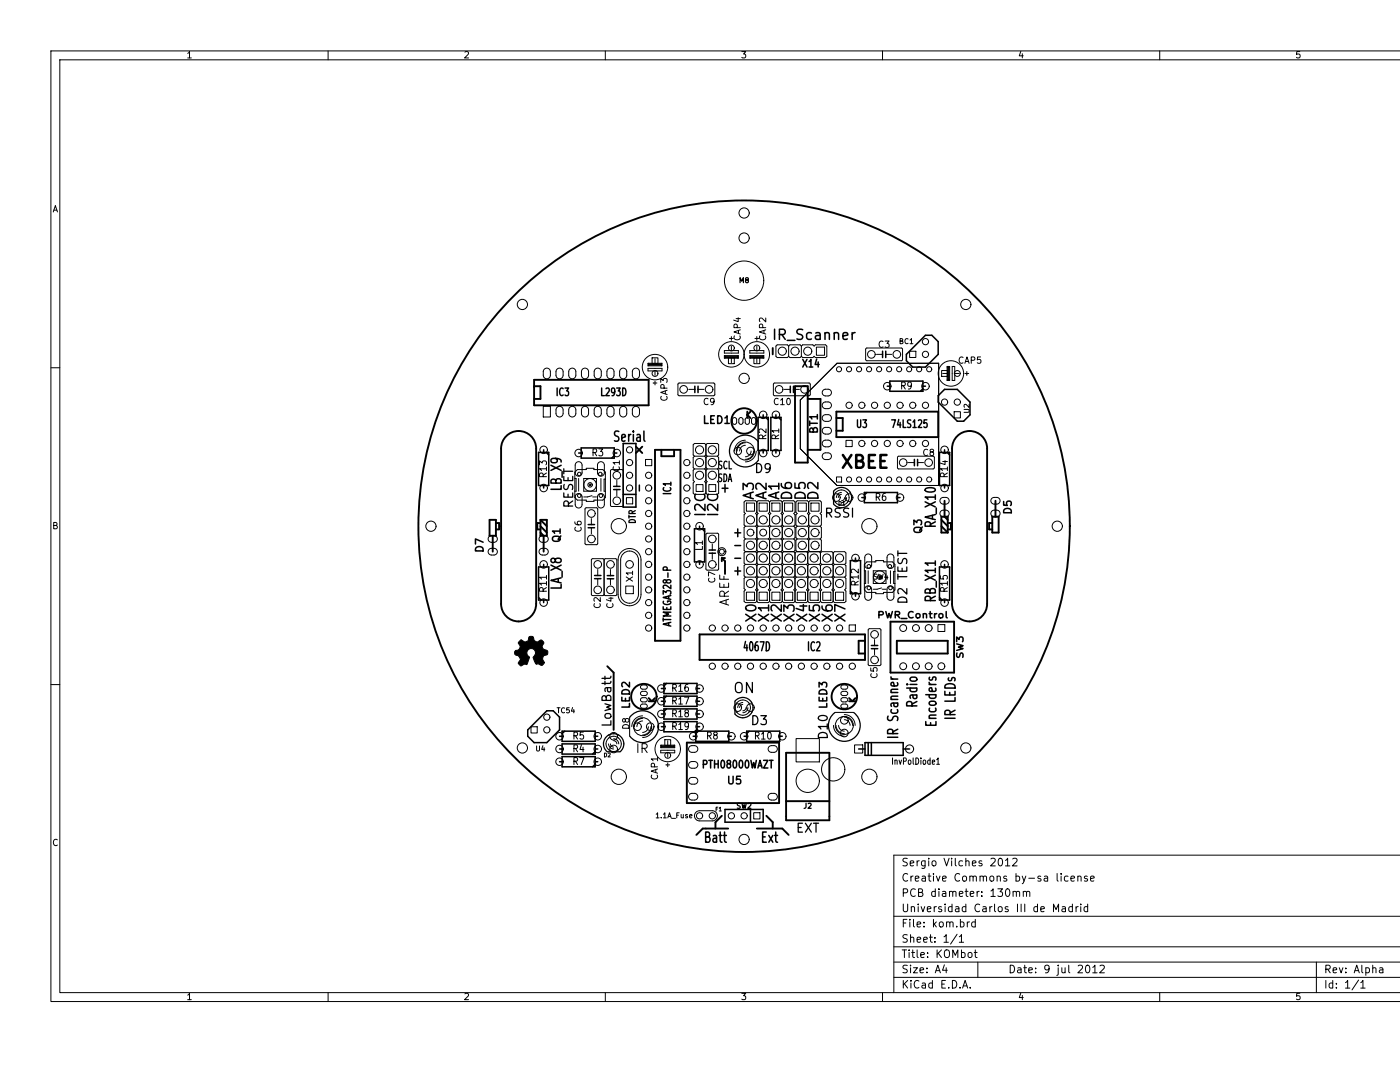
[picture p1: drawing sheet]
<svg xmlns="http://www.w3.org/2000/svg" width="279mm" height="216mm" viewBox="0 0 279 216" stroke-linecap="round" stroke-linejoin="round" font-family="sans-serif">
<g fill="none" stroke="#000" stroke-width=".2">
<path d="M37.5 10.7l.3-.4v1.3M37.5 11.6h.7M65.5 10.2v1.7M92.8 10.4l.5-.1 .2 .4-.8 .9h.8M120.8 10.2v1.7M148 10.3h.8l-.4 .5 .4 .1v.5l-.2 .2-.6-.2M176.1 10.2v1.7M203.7 10.2l-.3 .9h.8M204 10.7v.9M231.4 10.2v1.7M259.4 10.3h-.6l-.1 .6 .2-.1h.4l.2 .2-.1 .4-.2 .2-.5-.2M279.4 10.2h-269.2v189.6h269.2"/>
<path d="M279.4 11.9h-267.5v186.2h267.5M10.6 42.3l.4-1.3 .5 1.3M10.7 41.9h.7M10.2 73.4h1.7M108.6 73.7a.71 .71 0 0 1 .8-.2 .71 .71 0 0 1 .4 .7v.7a.71 .71 0 0 1-.7 .7 .71 .71 0 0 1-.7-.7v-.7zM111.2 73.7a.71 .71 0 0 1 .7-.2 .71 .71 0 0 1 .5 .7v.7a.71 .71 0 0 1-.7 .7 .71 .71 0 0 1-.7-.7v-.7zM113.7 73.7a.71 .71 0 0 1 .8-.2 .71 .71 0 0 1 .4 .7v.7a.71 .71 0 0 1-.7 .7 .71 .71 0 0 1-.7-.7v-.7zM116.2 73.7a.71 .71 0 0 1 .8-.2 .71 .71 0 0 1 .5 .7v.7a.71 .71 0 0 1-.7 .7 .71 .71 0 0 1-.8-.7v-.7zM118.8 73.7a.71 .71 0 0 1 .8-.2 .71 .71 0 0 1 .4 .7v.7a.71 .71 0 0 1-.7 .7 .71 .71 0 0 1-.7-.7v-.7zM121.3 73.7a.71 .71 0 0 1 .8-.2 .71 .71 0 0 1 .4 .7v.7a.71 .71 0 0 1-.7 .7 .71 .71 0 0 1-.7-.7v-.7zM123.9 73.7a.71 .71 0 0 1 .7-.2 .71 .71 0 0 1 .5 .7v.7a.71 .71 0 0 1-.7 .7 .71 .71 0 0 1-.7-.7v-.7zM126.4 73.7a.71 .71 0 0 1 .8-.2 .71 .71 0 0 1 .4 .7v.7a.71 .71 0 0 1-.7 .7 .71 .71 0 0 1-.7-.7v-.7z"/>
<path d="M129.3 72.5h2.8v.5h-2.8zM129.3 72.6h2.7M129.3 73.5h2.8v.5h-2.8zM129.5 72.5v.5M129.5 72.7h2.5M129.5 72.9h2.5M130.1 71.4h1.2v1.2h-1.2zM130.3 76.4h.8M130.7 71.6v.9M130.7 74v.9M130.7 76v.8M131.9 76.3v-.8l.5 .4 .1-.3h.5l.1 .2-.1 .5"/>
<path d="M132 79.1a.6 .6 0 0 0 .4 .8 .6 .6 0 0 0 .7-.6l-.1-.2M132 72.5v.5M132.5 77.5v-.7h-.5l-.1 .7h1.2M132.8 78v.6M133.1 77.9l-1.2 .4 1.2 .4M135.4 76.5l7-.1 .3 .3v2l-.3 .3h-6.9l-.2-.3zM137.5 77.7h1.2M139.3 77.7h1.2M141.3 79.6a.6 .6 0 0 0-.8 .4 .6 .6 0 0 0 .6 .7l.2-.1M144.6 71h2.8v.5h-2.8zM144.6 69.9h2.8v.6h-2.8zM144.7 71.3h2.7"/>
<path d="M144.7 71.2h2.5M144.7 71.1h2.5M144.7 71v.5M145.4 71.4h1.1v1.2h-1.1zM145.6 67.5h.7M146 67.2v.7M146 69.1v.8M146 71.5v.9M146.6 67a.6 .6 0 0 0 .4 .9 .6 .6 0 0 0 .7-.6l-.1-.3M146.9 63.6h.8M147.1 65.4v-.6l-.5-.1-.1 .7h1.2M147.2 71v.5"/>
<path d="M147.3 63.4v.8l-.9-.3M147.4 65.9v.6M147.7 65.8l-1.2 .4 1.2 .5M149.6 71h2.8v.5h-2.8zM149.6 69.9h2.8v.6h-2.8zM149.8 71v.5M149.8 71.3h2.6M149.8 71.2h2.5M149.8 71.1h2.5M150.5 71.4h1.1v1.2h-1.1zM150.7 67.5h.7M151 67.2v.7"/>
<path d="M151 69.1v.8M151 71.5v.9M151.7 67a.6 .6 0 0 0 .4 .9 .6 .6 0 0 0 .7-.6l-.1-.3M152.2 65.4v-.6l-.5-.1-.1 .7h1.2M152.3 71v.5M152.5 65.9v.6M152.8 65.8l-1.2 .4 1.2 .5M152.8 63.5v.7l-.9-.7-.3 .2 .1 .5M154.4 76.5l7.1-.1 .2 .3v2l-.2 .3h-6.9l-.3-.3zM155.3 79.6a.6 .6 0 0 0-.8 .4 .6 .6 0 0 0 .6 .7l.2-.1M155.8 79.8l.4-.3v1.2M156.5 77.7h1.2"/>
<path d="M157.2 79.5h.1a.68 .68 0 0 1 .4 .6 .68 .68 0 0 1-.4 .6 .84 .84 0 0 1-.1-1.2zM157.4 69.1l-.3-.3h-2l-.2 .3v2l.2 .2h2l.3-.2M157.4 71.1l.2 .2h2.1l.2-.2M157.4 69.1v2M157.4 69.1l.2-.3h2.1l.2 .3M158.4 77.7h1.2M159.9 69.1l.3-.3h2l.3 .3 .2-.3h2.1l.2 .3v2l-.2 .2h-2.1l-.2-.2-.3 .2h-2l-.3-.2M159.9 69.1v2M162.9 69.3h1.7v1.6h-1.7zM164.3 77.9l.5-.2a.91 .91 0 0 1 1.1 .4 .67 .67 0 0 1-.6 .9 .91 .91 0 0 1-1.2-.4v-.3zM167 72.5h20.3v24.4h-20.3l-7.3-7.4v-9.7zM172.8 69.5l7.1-.1 .2 .3v2l-.2 .3h-6.9l-.2-.3z"/>
<path d="M174.9 70.7h1.2M176.2 68.2a.6 .6 0 0 0-.8 .4 .6 .6 0 0 0 .6 .7l.2-.1M176.7 68h.7l-.4 .5 .4 .2v.5l-.2 .1-.5-.1M176.8 70.7h1.2M179.6 68h.5v-.3l-.5-.1v1h.4l.2-.4-.2-.2M179.9 77l.7-.1 .1-.2-.1-.4-.7-.1v1.4M180.3 77l.4 .6M181.2 67.7a.45 .45 0 0 0-.6 .4 .45 .45 0 0 0 .6 .4M181.5 70.1h1.3v1.2h-1.3zM181.6 67.9l.3-.3v1M181.6 68.6h.6M181.9 76.8l-.3 .3-.3-.1-.1-.2v-.4l.4-.2 .3 .3-.1 .8-.2 .3h-.3"/>
<path d="M187.9 73.9h1.2v1.2h-1.2zM188.1 74.5h.9M189 75.8h.5M189 73.3h.5M189 73.1h.5v2.8h-.5zM189.1 73.3v2.6M189.3 73.3v2.5M189.4 73.3v2.5M190 73.1h.5v2.8h-.5zM190.5 74.5h.9M192.2 71.3a.6 .6 0 0 0-.8 .5 .6 .6 0 0 0 .6 .7l.2-.1M192.6 72.5l.4-1.3 .4 1.3"/>
<path d="M192.6 74.5h.7M192.7 72.1h.6M193 74.1v.8M193.8 71.9l.6-.1 .1-.5-.7-.1v1.3M195.7 71.2h-.6l-.1 .6 .2-.1 .4 .1 .2 .2-.1 .4-.2 .1-.5-.1M107.7 92.8v-.8l.5 .4 .1-.4h.6l.2 .2-.2 .6M108.4 95.1l-.1-.6-.2-.1-.4 .1v.6h1.4M108.4 81.1h1.4v2.1h-1.4zM109.1 93.5h-1.4l.4 .4M109.1 94.4l-.7 .4M109.1 93.2v.7M111.2 81.3a.71 .71 0 0 1 .7-.2 .71 .71 0 0 1 .5 .7v.7a.71 .71 0 0 1-.7 .7 .71 .71 0 0 1-.7-.7v-.7z"/>
<path d="M113.7 81.3a.71 .71 0 0 1 .8-.2 .71 .71 0 0 1 .4 .7v.7a.71 .71 0 0 1-.7 .7 .71 .71 0 0 1-.7-.7v-.7zM114.7 94.2l.5-.5h1.8v-.3h1.5v.3h1.8l.5 .5v5.1l-.5 .5h-1.8v.2h-1.5v-.2h-1.8l-.5-.5zM114.7 95.5h.3v2.5h-.3M115 98.7a.69 .69 0 0 1 .7-.2 .69 .69 0 0 1 .5 .7v1.5a.69 .69 0 0 1-.7 .7 .69 .69 0 0 1-.7-.7v-1.5zM115 92.3a.69 .69 0 0 1 .7-.1 .69 .69 0 0 1 .5 .6v1.5a.69 .69 0 0 1-.7 .7 .69 .69 0 0 1-.7-.7v-1.5zM115.5 95.5v2.5M116.2 81.3a.71 .71 0 0 1 .8-.2 .71 .71 0 0 1 .5 .7v.7a.71 .71 0 0 1-.7 .7 .71 .71 0 0 1-.8-.7v-.7zM116.5 95.5h2.5v2.5h-2.5zM118.1 98.9l-.8 .3h-.8M118.3 99.2h.7M118.4 90.3l.6-.1 .1-.2-.1-.4h-.6v1.4M118.7 90.3l.4 .7"/>
<path d="M118.8 81.3a.71 .71 0 0 1 .8-.2 .71 .71 0 0 1 .4 .7v.7a.71 .71 0 0 1-.7 .7 .71 .71 0 0 1-.7-.7v-.7zM119.4 98.7a.69 .69 0 0 1 .8-.2 .69 .69 0 0 1 .4 .7v1.5a.69 .69 0 0 1-.7 .7 .69 .69 0 0 1-.7-.7v-1.5zM119.4 92.3a.69 .69 0 0 1 .8-.1 .69 .69 0 0 1 .4 .6v1.5a.69 .69 0 0 1-.7 .7 .69 .69 0 0 1-.7-.7v-1.5zM119.5 89.6h.8l-.4 .5 .3 .1v.6l-.2 .2-.5-.2M119.9 95.5v2.5M120.8 95.6h-.2v2.4h.2M121.3 81.3a.71 .71 0 0 1 .8-.2 .71 .71 0 0 1 .4 .7v.7a.71 .71 0 0 1-.7 .7 .71 .71 0 0 1-.7-.7v-.7zM121.9 93.8l2.2-.1 .3 .3v6.8l-.3 .3h-2l-.3-.3zM122.5 93.1a.6 .6 0 0 0 .4 .9 .6 .6 0 0 0 .7-.6l-.1-.3M123.1 95.9v1.2M123.1 97.7v1.2M123.6 92.3h-1.3l.4 .4"/>
<path d="M123.6 91.9v.8M123.9 81.3a.71 .71 0 0 1 .7-.2 .71 .71 0 0 1 .5 .7v.7a.71 .71 0 0 1-.7 .7 .71 .71 0 0 1-.7-.7v-.7zM125 99.3h1.3v1.2h-1.3zM126.4 81.3a.71 .71 0 0 1 .8-.2 .71 .71 0 0 1 .4 .7v.7a.71 .71 0 0 1-.7 .7 .71 .71 0 0 1-.7-.7v-.7zM128.8 91.7h1.3v1.2h-1.3zM138.6 91h2M138.6 93.6h2M138.6 91l-.3 .3v2l.3 .3M138.6 93.6l-.3 .2v2.1l.3 .2-.3 .3v2l.3 .3h2l.3-.3M138.9 96.7h1.4v1.4h-1.4zM140.6 91l.3 .3M140.6 93.6l.3 .2"/>
<path d="M140.9 88.7l.2-.2h2.1l.2 .2v2.1l-.2 .2M140.9 93.3l-.3 .3M140.9 90.8l.2 .2M140.9 88.7v2.1M140.9 91.3v2M140.9 93.8v2.1M140.9 96.4v2M140.9 88.7l-.3-.2h-2l-.3 .2v2.1l.3 .2M140.9 95.9l.2 .2-.2 .3M140.9 93.3l.2 .3M140.9 95.9l-.3 .2 .3 .3M140.9 90.8l-.3 .2"/>
<path d="M141.1 91h2.1M141.1 93.6h2.1M141.1 91l-.2 .3M141.1 93.6l-.2 .2M141.5 96.7h1.3v1.4h-1.3zM142.5 80l-.2 .3-.4-.1-.1-.2v-.4l.5-.1 .2 .2v.7l-.2 .3h-.4M143.2 91l.2 .3v2l-.2 .3M143.2 93.6l.2 .2v2.1l-.2 .2 .2 .3v2l-.2 .3h-2.1l-.2-.3M146.4 83.4a.42 .42 0 0 1 .6 .3v.6a.42 .42 0 0 1-.4 .4 .42 .42 0 0 1-.4-.4v-.6zM147.7 83.4a.42 .42 0 0 1 .6 .3v.6a.42 .42 0 0 1-.4 .4 .42 .42 0 0 1-.5-.4v-.6zM148.8 88.9a1.14 1.14 0 0 0-1.2 1.1M148.8 88.3a1.65 1.65 0 0 0-1.7 1.7"/>
<path d="M148.8 87.8a2.16 2.16 0 0 0-2.2 2.2M148.9 83.4a.42 .42 0 0 1 .7 .3v.6a.42 .42 0 0 1-.5 .4 .42 .42 0 0 1-.4-.4v-.6zM149.9 90a1.14 1.14 0 0 1-1.1 1.1M150.2 83.4a.42 .42 0 0 1 .6 .3v.6a.42 .42 0 0 1-.4 .4 .42 .42 0 0 1-.4-.4v-.6zM150.4 90a1.65 1.65 0 0 1-1.6 1.7M150.9 90a2.16 2.16 0 0 1-2.1 2.2M151.3 88.1v3.8M152.2 87.5l-.1-.6-.2-.1-.4 .1v.6h1.4M152.9 85.6v.8l-1-.8-.4 .2 .1 .5M152.9 86.8l-.7 .4M154.8 87.5l-.1-.6-.2-.1-.4 .1-.1 .6h1.4M155.4 86h-1.4l.4 .3"/>
<path d="M155.4 86.8l-.6 .4M155.4 85.6v.7M155.8 80.7h.7M164.3 80.4l.5-.2a.91 .91 0 0 1 1.1 .4 .67 .67 0 0 1-.6 .9 .91 .91 0 0 1-1.2-.4v-.2zM164.3 82.9l.5-.2a.91 .91 0 0 1 1.1 .5 .67 .67 0 0 1-.6 .9 .91 .91 0 0 1-1.2-.4v-.3zM164.3 85.5l.5-.2a.91 .91 0 0 1 1.1 .4 .67 .67 0 0 1-.6 .9 .91 .91 0 0 1-1.2-.4v-.2zM164.3 88l.5-.2a.91 .91 0 0 1 1.1 .4 .67 .67 0 0 1-.6 1 .91 .91 0 0 1-1.2-.4v-.3zM164.3 90.6l.5-.2a.91 .91 0 0 1 1.1 .4 .67 .67 0 0 1-.6 .9 .91 .91 0 0 1-1.2-.4v-.3zM166.8 98.3a1.53 1.53 0 0 0 0 2M166.9 95.2h1.1v1h-1.1zM167.9 98.7a.64 .64 0 0 0-.6 .6M167.9 98.3a1.02 1.02 0 0 0-1 1"/>
<path d="M168.6 99.3a.64 .64 0 0 1-.7 .6M168.8 87.9h1.3v1.2h-1.3zM168.9 99.3a1.02 1.02 0 0 1-1 1M169.1 98.3a1.52 1.52 0 0 1 0 2M169.1 98.3a1.52 1.52 0 0 0-2.4 .1M174.9 99.2l.6-.1 .1-.2-.1-.4h-.6v1.4M175.2 99.2l.4 .7M176.7 98.5h-.4l-.2 .3v.8l.2 .3 .4-.2 .1-.4-.1-.2-.4-.1-.2 .3M179.2 91.1l7-.1 .3 .3v2l-.3 .3h-6.8l-.3-.3zM181.3 92.3h1.2M183.1 92.3h1.2M185.1 89.8a.6 .6 0 0 0-.8 .4 .6 .6 0 0 0 .6 .7l.2-.1"/>
<path d="M185.8 90.2l-.2-.3 .1-.1 .1-.2 .4 .1 .1 .4-.6 .1-.1 .2v.3l.2 .2h.4l.1-.2v-.3l-.2-.2M187.8 99.4l.5-.1a.91 .91 0 0 1 1.1 .4 .67 .67 0 0 1-.6 .9 .91 .91 0 0 1-1.2-.4v-.3zM188.1 92.1h1M188.4 95.1l-.1-.6-.2-.1-.4 .1v.6h1.4M188.6 91.9v.8l-1-.3M189.1 93.5h-1.4l.4 .4M189.1 93.2v.7M189.1 94.4l-.7 .4M190.4 82.2h1.3v1.2h-1.3zM192.4 81.7h.8l.2 .2-.2 .4h-.8M193.4 80.7v.6l-.7-.6-.3 .2 .1 .4M197.9 99.4l.5-.1a.91 .91 0 0 1 1.1 .4 .67 .67 0 0 1-.6 .9 .91 .91 0 0 1-1.1-.4l-.1-.3z"/>
<path d="M10.7 104.9l.6-.1v-.4l-.6-.2v1.3h.5l.2-.4-.3-.2M97.6 107.1l.5-.2a.91 .91 0 0 1 1.1 .4 .67 .67 0 0 1-.6 .9 .91 .91 0 0 1-1.1-.4l-.1-.3zM97.6 109.6l.5-.2a.91 .91 0 0 1 1.1 .4 .67 .67 0 0 1-.6 1 .91 .91 0 0 1-1.1-.5l-.1-.2zM107.8 107.1l.4-.2a.91 .91 0 0 1 1.2 .4 .67 .67 0 0 1-.7 .9 .91 .91 0 0 1-1.1-.4v-.3zM107.8 109.6l.4-.2a.91 .91 0 0 1 1.2 .4 .67 .67 0 0 1-.7 1 .91 .91 0 0 1-1.1-.5v-.2zM108.4 118l-.1-.6-.2-.2-.4 .2v.6h1.4M109.1 116.4h-1.4l.4 .4M109.1 115.2h-1.4l.4 .4M109.1 114.8v.8M109.1 116v.8M109.1 117.2l-.7 .5M114.7 104.1l.1 .4 .2 .2h.8l.2-.2-.1-.4-.4-.1-.2 .1-.1 .4 .3 .2"/>
<path d="M114.8 105.2a.6 .6 0 0 0 .5 .9 .6 .6 0 0 0 .7-.6l-.1-.3M116.8 101.4l2.2-.1 .3 .3v6.8l-.3 .3h-2l-.2-.3zM118 103.5v1.2M118 105.3v1.2M119.3 113.6v1.2M119.3 115.5v1.2M119.8 119.2v.8l-.9-.8-.4 .3 .2 .5M120.6 111.7l-.3-.2h-2l-.3 .2v6.9l.3 .2h2l.3-.2M120.6 111.7l.2-.2h2l.3 .2v6.9l-.3 .2h-2l-.2-.2M120.6 111.7v6.9M121.5 119.4h.8M121.8 113.6v1.3"/>
<path d="M121.8 115.5v1.2M121.9 119.2v.8l-.9-.3M124 110.1a2.29 2.29 0 0 1 2.5-.5 2.29 2.29 0 0 1 1.4 2.1v6.9a2.29 2.29 0 0 1-2.3 2.3 2.29 2.29 0 0 1-2.2-2.3v-6.9v-.6zM124.4 110.5a1.78 1.78 0 0 1 1.9-.4 1.78 1.78 0 0 1 1.1 1.6v6.9a1.78 1.78 0 0 1-1.8 1.8 1.78 1.78 0 0 1-1.7-1.8v-6.9v-.4zM124.9 116.9h1.5v1.6h-1.5zM125 115.1l1.2 .9M126.2 114.3h-1.2l.3 .4M126.2 115.1l-1.2 .9M126.2 114v.7M140.2 109v.6h-1.4M140.2 108.3h-1.4l.4 .4M140.2 107.9v.8"/>
<path d="M141 106.5l2.2-.1 .2 .3v6.8l-.2 .3h-2.1l-.2-.3zM141.5 115.4a.6 .6 0 0 0 .4 .8 .6 .6 0 0 0 .8-.6l-.2-.2M142.2 108.6v1.2M142.2 110.4v1.2M142.7 114.6l-1.3-.5v.9M143.6 116.3v.9h1.8v-.9M143.6 114.7v.9h1.8M144.5 115v.6M144.5 116.6v.6M144.6 119l-.1-.9-.3-.1h-.4l-.2 .3v.7h1.8M144.9 119.7v.9M145.4 119.6l-1.8 .6 1.8 .5"/>
<path d="M145.4 118l-.8 .5M148.8 107.5h2M148.8 105h2M148.8 105l-.3 .3v2l.3 .2M148.8 110.1l-.3 .2v2.1l.3 .2M148.8 110.1h2M148.8 107.5l-.3 .3v2l.3 .3M148.8 112.6l-.3 .3v2l.3 .3M148.8 115.2l-.3 .2v2l.3 .3-.3 .3v2l.3 .2h2l.2-.2M148.8 112.6h2M148.8 115.2h2M149 100.4h1.6v1.6h-1.6z"/>
<path d="M149 118.2h1.6v1.6h-1.6zM150.8 105l.2 .3M150.8 107.5l.2 .3M150.8 110.1l.2 .2M150.8 112.6l.2 .3M150.8 115.2l.2 .2M151 109.8l.3 .3M151 100.2v2M151 102.7v2M151 105.3v2M151 107.8v2M151 110.3v2.1"/>
<path d="M151 112.9v2M151 115.4v2M151 118v2M151 112.4l-.2 .2M151 100.2l-.2-.3h-2l-.3 .3v2l.3 .3-.3 .2v2l.3 .3M151 107.3l.3 .2M151 109.8l-.2 .3M151 100.2l.3-.3h2l.3 .3M151 104.7l-.2 .3M151 107.3l-.2 .2M151 102.2l-.2 .3 .2 .2M151 104.7l.3 .3"/>
<path d="M151 102.2l.3 .3-.3 .2M151 112.4l.3 .2M151 117.4l-.2 .3 .2 .3M151 114.9l-.2 .3M151 120l.3 .2h2l.3-.2M151 117.4l.3 .3-.3 .3M151 114.9l.3 .3M151.3 107.5h2M151.3 105h2M151.3 107.5l-.3 .3M151.3 110.1h2M151.3 105l-.3 .3"/>
<path d="M151.3 112.6l-.3 .3M151.3 110.1l-.3 .2M151.3 112.6h2M151.3 115.2h2M151.3 115.2l-.3 .2M151.5 100.4h1.6v1.6h-1.6zM151.5 118.2h1.6v1.6h-1.6zM153.3 107.5l.3 .3M153.3 105l.3 .3M153.3 110.1l.3 .2M153.3 112.6l.3 .3M153.3 115.2l.3 .2"/>
<path d="M153.6 112.4l.2 .2M153.6 100.2v2M153.6 102.7v2M153.6 105.3v2M153.6 107.8v2M153.6 110.3v2.1M153.6 112.9v2M153.6 115.4v2M153.6 118v2M153.6 109.8l-.3 .3M153.6 109.8l.2 .3M153.6 107.3l-.3 .2"/>
<path d="M153.6 102.2l-.3 .3 .3 .2M153.6 104.7l-.3 .3M153.6 100.2l.2-.3h2.1l.2 .3M153.6 107.3l.2 .2M153.6 104.7l.2 .3M153.6 114.9l.2 .3M153.6 114.9l-.3 .3M153.6 112.4l-.3 .2M153.6 102.2l.2 .3-.2 .2M153.6 120l.2 .2h2.1l.2-.2M153.6 117.4l.2 .3-.2 .3M153.6 117.4l-.3 .3 .3 .3"/>
<path d="M153.8 107.5h2.1M153.8 105h2.1M153.8 105l-.2 .3M153.8 110.1h2.1M153.8 110.1l-.2 .2M153.8 107.5l-.2 .3M153.8 112.6h2.1M153.8 115.2h2.1M153.8 115.2l-.2 .2M153.8 112.6l-.2 .3M154 100.4h1.7v1.6h-1.7zM154 118.2h1.7v1.6h-1.7z"/>
<path d="M155.9 110.1l.2 .2M155.9 105l.2 .3M155.9 107.5l.2 .3M155.9 112.6l.2 .3M155.9 115.2l.2 .2M156.1 114.9l.3 .3M156.1 100.2l.3-.3h2l.3 .3v2l-.3 .3 .3 .2v2l-.3 .3M156.1 107.3l-.2 .2M156.1 112.4l.3 .2M156.1 104.7l-.2 .3M156.1 102.2l-.2 .3 .2 .2M156.1 109.8l.3 .3"/>
<path d="M156.1 107.3l.3 .2M156.1 117.4l.3 .3-.3 .3M156.1 100.2v2M156.1 102.7v2M156.1 105.3v2M156.1 107.8v2M156.1 110.3v2.1M156.1 112.9v2M156.1 115.4v2M156.1 118v2M156.1 112.4l-.2 .2M156.1 109.8l-.2 .3"/>
<path d="M156.1 104.7l.3 .3M156.1 102.2l.3 .3-.3 .2M156.1 120l.3 .2h2l.3-.2M156.1 117.4l-.2 .3 .2 .3M156.1 114.9l-.2 .3M156.4 107.5h2M156.4 105h2M156.4 110.1h2M156.4 107.5l-.3 .3M156.4 105l-.3 .3M156.4 112.6h2M156.4 115.2h2"/>
<path d="M156.4 112.6l-.3 .3M156.4 110.1l-.3 .2M156.4 115.2l-.3 .2M156.6 100.4h1.6v1.6h-1.6zM156.6 118.2h1.6v1.6h-1.6zM158.4 112.6l.3 .3M158.4 105l.3 .3v2l-.3 .2M158.4 107.5l.3 .3v2l-.3 .3M158.4 110.1l.3 .2M158.4 115.2l.3 .2M158.7 117.4l.2 .3-.2 .3M158.7 114.9l.2 .3"/>
<path d="M158.7 112.4l.2 .2M158.7 120l.2 .2h2l.3-.2M158.7 110.3v2.1M158.7 112.9v2M158.7 115.4v2M158.7 118v2M158.7 114.9l-.3 .3M158.7 112.4l-.3 .2M158.7 117.4l-.3 .3 .3 .3M158.9 112.6h2M158.9 115.2h2M158.9 115.2l-.2 .2"/>
<path d="M158.9 112.6l-.2 .3M159.1 107.5h2M159.1 105h2M159.1 105l-.3 .3v2l.3 .2M159.1 107.5l-.3 .3v2l.3 .3M159.1 118.2h1.6v1.6h-1.6zM159.3 100.4h1.6v1.6h-1.6zM160.9 110.1l.3 .2M160.9 112.6l.3 .3M160.9 115.2l.3 .2M161.1 105l.3 .3M161.1 107.5l.3 .3"/>
<path d="M161.2 120l.3 .2h2l.2-.2M161.2 117.4l.3 .3-.3 .3M161.2 114.9l.3 .3M161.2 112.4l.3 .2M161.2 112.4l-.3 .2M161.2 117.4l-.3 .3 .3 .3M161.2 114.9l-.3 .3M161.2 110.3v2.1M161.2 112.9v2M161.2 115.4v2M161.2 118v2M161.4 109.8l-.3 .3h-2.2l-.2 .2"/>
<path d="M161.4 100.2l-.3-.3h-2l-.3 .3v2l.3 .3-.3 .2v2l.3 .3M161.4 100.2l.2-.3h2.1l.2 .3v2l-.2 .3 .2 .2v2l-.2 .3M161.4 109.8l.2 .3M161.4 100.2v2M161.4 102.7v2M161.4 105.3v2M161.4 107.8v2M161.4 107.3l.2 .2M161.4 104.7l-.3 .3M161.4 107.3l-.3 .2M161.4 102.2l-.3 .3 .3 .2M161.4 104.7l.2 .3"/>
<path d="M161.4 102.2l.2 .3-.2 .2M161.5 112.6h2M161.5 115.2h2M161.5 112.6l-.3 .3M161.5 115.2l-.3 .2M161.6 107.5h2.1M161.6 105h2.1M161.6 107.5l-.2 .3M161.6 105l-.2 .3M161.7 118.2h1.6v1.6h-1.6zM161.8 100.4h1.7v1.6h-1.7zM163.5 115.2l.2 .2"/>
<path d="M163.5 110.1l.2 .2M163.5 112.6l.2 .3M163.7 107.5l.2 .3v2l-.2 .3h-2.2l-.3 .2M163.7 105l.2 .3v2l-.2 .2M163.7 110.3l.3-.2h2l.3 .2M163.7 117.4l.3 .3-.3 .3M163.7 114.9l.3 .3M163.7 112.4l.3 .2M163.7 120l.3 .2h2l.3-.2M163.7 114.9l-.2 .3M163.7 112.4l-.2 .2M163.7 117.4l-.2 .3 .2 .3"/>
<path d="M163.7 110.3v2.1M163.7 112.9v2M163.7 115.4v2M163.7 118v2M164 112.6h2M164 115.2h2M164 112.6l-.3 .3M164 115.2l-.3 .2M164.2 118.2h1.6v1.6h-1.6zM166 112.6l.3 .3M166 115.2l.3 .2M166.3 110.3l.2-.2h2.1l.2 .2v2.1l-.2 .2"/>
<path d="M166.3 114.9l.2 .3M166.3 112.4l.2 .2M166.3 112.4l-.3 .2M166.3 117.4l-.3 .3 .3 .3M166.3 114.9l-.3 .3M166.3 110.3v2.1M166.3 112.9v2M166.3 115.4v2M166.3 118v2M166.3 117.4l.2 .3-.2 .3M166.5 112.6h2.1M166.5 115.2h2.1"/>
<path d="M166.5 115.2l-.2 .2M166.5 112.6l-.2 .3M166.7 100.2a1.52 1.52 0 0 0 2.5 0M166.7 118.2h1.7v1.6h-1.7zM167.4 100a.39 .39 0 0 1 .5 .4 .39 .39 0 0 1-.5 .4zM168.2 100.3l.2-.3v.8M168.2 100.8h.4M168.6 115.2l.2 .2v2l-.2 .3 .2 .3v2l-.2 .2h-2.1l-.2-.2M168.6 112.6l.2 .3v2l-.2 .3M170.6 116.7v-.6l-.2-.1-.4 .1-.1 .6h1.4M171.3 115.1h-1.4l.4 .4M171.3 113.6v.7l-1-.7-.4 .2 .1 .5"/>
<path d="M171.3 116l-.7 .4M171.3 114.8v.7M172.5 112.6l.5-.5h1.8v-.2h1.5v.2h1.8l.5 .5v5.1l-.5 .5h-1.8v.3h-1.5v-.3h-1.8l-.5-.5zM172.5 113.9h.3v2.5h-.3M172.8 117.1a.69 .69 0 0 1 .7-.2 .69 .69 0 0 1 .5 .7v1.5a.69 .69 0 0 1-.7 .7 .69 .69 0 0 1-.7-.7v-1.5zM172.8 110.7a.69 .69 0 0 1 .7-.1 .69 .69 0 0 1 .5 .6v1.5a.69 .69 0 0 1-.7 .7 .69 .69 0 0 1-.7-.7v-1.5zM173.3 113.9v2.5M174.3 113.9h2.5v2.5h-2.5zM175 114.6l-.5 .1a.43 .43 0 0 0 .5 .5l-.1 .3h-.4M175.4 114.6l.2 1 .2-.8 .2 .8 .2-1M175.9 117.3l-.9 .3h-.7M176.1 117.6h.7"/>
<path d="M176.8 114.5l-.2 .7h.6M177.1 114.9v.7M177.2 117.1a.69 .69 0 0 1 .8-.2 .69 .69 0 0 1 .4 .7v1.5a.69 .69 0 0 1-.7 .7 .69 .69 0 0 1-.7-.7v-1.5zM177.2 110.7a.69 .69 0 0 1 .8-.1 .69 .69 0 0 1 .4 .6v1.5a.69 .69 0 0 1-.7 .7 .69 .69 0 0 1-.7-.7v-1.5zM177.7 113.9v2.5M178.6 114h-.3v2.4h.3M187.7 114.9v.6l.6 .1-.1-.2 .1-.4 .2-.2 .4 .1 .2 .2-.2 .5M187.8 102l.5-.2a.91 .91 0 0 1 1.1 .4 .67 .67 0 0 1-.6 .9 .91 .91 0 0 1-1.2-.4v-.2zM188.4 118l-.1-.6-.2-.2-.4 .2v.6h1.4M189.1 116.4h-1.4l.4 .4M189.1 117.2l-.7 .5M189.1 116v.8"/>
<path d="M197.9 102l.5-.2a.91 .91 0 0 1 1.1 .4 .67 .67 0 0 1-.6 .9 .91 .91 0 0 1-1.1-.4l-.1-.2zM10.2 136.6h1.7M103.7 127.9l.3-.3a.83 .83 0 0 0 1.4 .1l.2-.7h.7l.1 .1a.79 .79 0 0 0 .5 .9 .79 .79 0 0 0 1-.3l.3 .1 .3 .5a.73 .73 0 0 0-.3 .8 .73 .73 0 0 0 .6 .6l.4 .1a.57 .57 0 0 1-.3 .9 .81 .81 0 0 0-.6 .7 .81 .81 0 0 0 .4 .8l-.5 .6-.8-.4-.3 .2-.7-1.4a.95 .95 0 0 0 .4-1.2 .95 .95 0 0 0-1.1-.5 .89 .89 0 0 0-.6 .8 .89 .89 0 0 0 .6 .8l-.5 1.5-.5-.1-.7 .4-.2-.1-.4-.5 .5-.7a.9 .9 0 0 0-.9-.9l-.3-.2v-.3l.2-.4a.82 .82 0 0 0 .9-.6 .82 .82 0 0 0-.4-.9zM118.7 120.5a.6 .6 0 0 0 .4 .8 .6 .6 0 0 0 .7-.6l-.1-.2M121.2 120.5a.6 .6 0 0 0 .4 .8 .6 .6 0 0 0 .7-.6l-.1-.2M127.9 139.4a.92 .92 0 0 1 1.2 0 .42 .42 0 0 1-.3 .7h-.6a.42 .42 0 0 1-.3-.7zM127.9 138.2a.92 .92 0 0 1 1.2 0 .42 .42 0 0 1-.3 .6h-.6a.42 .42 0 0 1-.3-.6zM127.9 136.9a.92 .92 0 0 1 1.2 0 .42 .42 0 0 1-.3 .6h-.6a.42 .42 0 0 1-.3-.6zM134.3 139.8h.6l.1-.2-.1-.4-.6-.1v1.4M134.3 137.3l.6-.1 .1-.2-.1-.4h-.6v1.4M134.6 139.8l.4 .7M134.6 137.3l.4 .7"/>
<path d="M135.5 139.5l.3-.4v1.4M135.5 137l.3-.4v1.4M135.5 138h.7M136.6 139.1h.9l-.6 1.4M137.3 136.6h-.4l-.2 .3v.8l.2 .3 .4-.2 .1-.4-.1-.2-.4-.1-.2 .3M168 139.3a.99 .99 0 0 1 1.1 .1 .42 .42 0 0 1-.3 .7h-.6a.42 .42 0 0 1-.4-.4 .42 .42 0 0 1 .2-.4zM168 138a.99 .99 0 0 1 1.1 .2 .42 .42 0 0 1-.3 .6h-.6a.42 .42 0 0 1-.4-.3 .42 .42 0 0 1 .2-.5zM168 136.7a.99 .99 0 0 1 1.1 .2 .42 .42 0 0 1-.3 .6h-.6a.42 .42 0 0 1-.4-.3 .42 .42 0 0 1 .2-.5zM169.5 124.7h1.2v1.2h-1.2zM173.3 125.5l2.3-.1 .2 .3v6.9l-.2 .2h-2.1l-.2-.2zM173.8 133.3v.6h.6l-.1-.1v-.5l.2-.1 .4 .1 .1 .2-.1 .4M173.9 134.4a.6 .6 0 0 0 .4 .9 .6 .6 0 0 0 .7-.6l-.1-.3"/>
<path d="M174.5 127.6v1.2M174.5 129.4v1.3M187.2 124.6h1.4v1.4h-1.4zM106 145h1.2v1.3h-1.2zM107.1 148.8v.9l.2 .2 .4-.2v-.9M108.3 148.8l-.2 .7h.6M108.6 149.2v.7M111.2 141.2h.6M111.5 141.2v1M112.7 141.3a.45 .45 0 0 0-.7 .4 .45 .45 0 0 0 .7 .4M113.6 141.2h-.5v.5h.4l.1 .4h-.5M114.3 141.2l-.3 .7h.7"/>
<path d="M114.5 141.6v.6M114.5 146.8l.6-.1 .2-.2-.2-.4h-.6v1.4M114.5 151.9l.6-.1 .2-.2-.2-.4h-.6v1.4M114.5 149.4l.6-.1 .2-.2-.2-.4-.6-.1v1.4M114.8 146.8l.5 .7M114.8 151.9l.5 .7M114.8 149.4l.5 .6M115.7 151.2h.8l-.5 1.4M116.1 148.6l-.3 .9h.7M116.4 149.1v.9M116.4 146.1h-.6v.6l.1-.1 .5 .1 .1 .2-.1 .4-.2 .2-.4-.2M120.6 150.3a.39 .39 0 0 1 .5 .3 .39 .39 0 0 1-.5 .4z"/>
<path d="M121.4 150.3h.2l.2 .2-.5 .5h.5M121.5 148.4a1.02 1.02 0 0 0 1 1.1M121.5 147.2a1.52 1.52 0 0 0 0 2.4M121.8 148.4a.64 .64 0 0 0 .7 .7M122.5 147.8a.64 .64 0 0 1 .6 .6M122.5 147.4a1.02 1.02 0 0 1 1 1M123.4 147.2a1.52 1.52 0 0 1 0 2.5M123.4 147.3a1.52 1.52 0 0 0-1.9 0M123.5 149.6a1.53 1.53 0 0 1-2 0M124.3 144.8a.68 .68 0 0 1 .8-.2 .68 .68 0 0 1 .4 .7h-1.3zM124.8 143.6l.2-.2h.3l.2 .2v.4l-.5 .1-.1-.1-.2-.6-.4 .1-.1 .4 .2 .1 .2 .1 .2-.2M125.7 143.1v3.8"/>
<path d="M127.3 148.4v1.8M127.9 140.7a.92 .92 0 0 1 1.2 0 .42 .42 0 0 1-.3 .6h-.6a.42 .42 0 0 1-.3-.6zM128.1 149.3l.9-.1 .2-.2-.1-.4-.3-.2h-.7v1.8M128.2 143.9a1.14 1.14 0 0 0-1.1 1.1M128.2 143.3a1.65 1.65 0 0 0-1.6 1.7M128.2 142.8a2.16 2.16 0 0 0-2.1 2.2M128.6 149.3l.6 .9M129.4 145a1.14 1.14 0 0 1-1.2 1.1M129.9 145a1.65 1.65 0 0 1-1.7 1.7M130.1 154.7a.6 .6 0 0 0 .4 .8 .6 .6 0 0 0 .7-.6l-.1-.2M130.4 145a2.16 2.16 0 0 1-2.2 2.2M130.6 153v-.6h-.5l-.1 .6h1.2"/>
<path d="M130.9 153.6v.6M131.2 153.4l-1.2 .5 1.2 .4M131.2 151.4h-1.2l.3 .4M131.2 151.1v.7M131.9 148.8h2.6M131.9 148.7h2.8v.5h-2.8zM131.9 149.7h2.8v.5h-2.8zM132 148.7v.5M132 148.9h2.5M132 149.1h2.5M132.7 147.6h1.1v1.2h-1.1zM132.9 152.6h.7"/>
<path d="M133.3 147.8v.9M133.3 150.2v.9M133.3 152.2v.8M134.3 142.4l.6-.1 .1-.2-.1-.4-.6-.1v1.4M134.3 144.9l.6-.1 .1-.2-.1-.4h-.6v1.4M134.5 148.7v.5M134.6 142.4l.4 .6M134.6 144.9l.4 .7M135.5 142l.3-.4v1.4M135.5 144.6l.3-.4v1.4M135.5 140.5h.7M135.5 143h.7"/>
<path d="M135.5 145.6h.7M136.9 142.2l-.2-.2 .2-.4 .4 .2v.4a.47 .47 0 0 0-.6 .2 .47 .47 0 0 0 .2 .6h.3l.2-.2v-.3l-.2-.3M137.4 144.8l-.2 .2h-.4l-.1-.2v-.5l.5-.1 .2 .2-.1 .8-.1 .3-.4 .1M137.6 149l.5-.2a.91 .91 0 0 1 1.1 .4 .67 .67 0 0 1-.6 .9 .91 .91 0 0 1-1.1-.4l-.1-.2zM137.6 152.2l.5-.2a.91 .91 0 0 1 1.1 .4 .67 .67 0 0 1-.6 .9 .91 .91 0 0 1-1.1-.4l-.1-.3zM137.6 155.3l.5-.2a.91 .91 0 0 1 1.1 .4 .67 .67 0 0 1-.6 1 .91 .91 0 0 1-1.1-.4l-.1-.3zM137.6 158.5l.5-.2a.91 .91 0 0 1 1.1 .4 .67 .67 0 0 1-.6 .9 .91 .91 0 0 1-1.1-.4l-.1-.2zM141.2 146.8l.6-.1 .1-.2-.1-.4h-.6v1.4M141.5 146.8l.4 .7M142.7 146.7l-.3-.3 .3-.3 .4 .1-.1 .4a.47 .47 0 0 0-.6 .3 .47 .47 0 0 0 .3 .6h.2l.2-.3v-.3l-.2-.2M147 142.1a1.52 1.52 0 0 0 2.5 0M147.1 140.2a1.53 1.53 0 0 0 0 2"/>
<path d="M148.2 140.6a.64 .64 0 0 0-.6 .6M148.2 140.2a1.02 1.02 0 0 0-1 1M148.9 141.2a.64 .64 0 0 1-.7 .6M149.3 141.2a1.02 1.02 0 0 1-1.1 1M149.4 140.2a1.52 1.52 0 0 1 0 2M149.4 140.3a1.52 1.52 0 0 0-2.4 0M150.8 146.8l.6-.1 .1-.2-.1-.4h-.6v1.4M151.1 146.8l.4 .7M152 146.5l.3-.4v1.4M152 147.5h.7M153.4 146.1h.1a.77 .77 0 0 1 .4 .7 .77 .77 0 0 1-.4 .7 .99 .99 0 0 1-.1-1.4zM153.5 149l.5-.2a.91 .91 0 0 1 1.1 .4 .67 .67 0 0 1-.6 .9 .91 .91 0 0 1-1.2-.4v-.2z"/>
<path d="M153.5 158.5l.5-.2a.91 .91 0 0 1 1.1 .4 .67 .67 0 0 1-.6 .9 .91 .91 0 0 1-1.2-.4v-.2zM158.9 147.4h4.6v4.6h-4.6zM166.3 144.7a2.16 2.16 0 0 0 2.2 2.2M166.6 142.2h3.8M166.9 144.7a1.65 1.65 0 0 0 1.6 1.7M167.4 144.7a1.14 1.14 0 0 0 1.1 1.2M168 140.5a.99 .99 0 0 1 1.1 .2 .42 .42 0 0 1-.3 .6h-.6a.42 .42 0 0 1-.4-.3 .42 .42 0 0 1 .2-.5zM168.5 143.6a1.14 1.14 0 0 1 1.1 1.1M168.5 143.1a1.65 1.65 0 0 1 1.7 1.6M168.5 142.6a2.16 2.16 0 0 1 2.2 2.1M170.5 148.6h1.7v1.7h-1.7zM178.1 151.2v1.3"/>
<path d="M178.6 151.8l.4-.1v.8M178.6 151.7v.8M179.4 151.7l.3 .8 .2-.8M180.3 151.9l.5-.1v-.5l-.5-.1v1.3M181.4 151.7h.2l.2 .2v.4l-.2 .2-.3-.2zM182.2 151.2v1.1l.2 .2M182.8 151.2a.64 .64 0 0 1 .6 .7 .64 .64 0 0 1-.6 .6zM183.8 151.2v.2M183.8 151.7v.8M184.3 151.7h.3l.2 .2v.4l-.2 .2-.4-.2zM185.6 151.7h-.3l-.2 .2 .1 .5h.4M185.6 151.2v1.3"/>
<path d="M186.1 152.1l.4-.1v-.3h-.3l-.1 .1v.6h.4M186.9 151.6l.3-.4v1.3M186.9 152.5h.6M11.4 167.6a.6 .6 0 0 0-.8 .4 .6 .6 0 0 0 .6 .7l.2-.1M130.9 162.5l.3-.3v1M130.9 163.2h.6M132 163.1v.1M132.4 162.5l.3-.3v1M132.4 163.2h.6M133.3 163.2l.3-1 .3 1M133.4 162.9h.5M134 163.3h.8"/>
<path d="M135.1 162.7h.3M135.5 162.2h-.4v1M135.9 162.5l.1 .6h.4M136.4 162.5v.7M137.2 162.6l-.3-.1-.1 .2 .4 .2v.2h-.4M137.6 162.9l.5-.1v-.2l-.3-.1-.2 .2 .1 .4h.4M138.9 162.1l.7-.3h2.6a1.02 1.02 0 0 1 1 1 1.02 1.02 0 0 1-1 1h-2.6a1.02 1.02 0 0 1-.9-.6 1.02 1.02 0 0 1 .2-1.1zM142.9 161.4h.3M143.3 161.1h-.4v.7M143.5 161.3l.2-.2v.7M143.5 161.8h.5M150.4 162.2h1.3v1.2h-1.3z"/>
<path d="M180.3 178.1h.7l.1-.2v-.4l-.2-.1h-.6v1.5M181.1 171.3h-.6l-.3 .2 .1 .4 .7 .3v.4l-.2 .2-.6-.1M181.1 174.4a.61 .61 0 0 0-.7 0 .61 .61 0 0 0-.2 .8 .57 .57 0 0 0 .3 .6 .57 .57 0 0 0 .6-.1M181.6 172.3l.8-.2-.1-.3h-.4l-.3 .2 .1 .7h.6M181.8 174.8v1M182.2 174.8l-.3 .1-.1 .2M182.7 175.3l.7-.1-.1-.3-.4-.1-.2 .2v.8h.6M182.7 177.5a.61 .61 0 0 0-.8 0 .61 .61 0 0 0-.2 .7 .57 .57 0 0 0 .3 .6 .57 .57 0 0 0 .7-.1M183 171.8v1M183.3 178.1h.5l.2-.2 .1-.3-.1-.2h-.7v1.5h.6l.3-.3a.4 .4 0 0 0-.4-.5M183.5 171.8h-.3l-.2 .3M184 174.9h.6l.1 .9"/>
<path d="M184.6 171.8v1.2l-.3 .3-.3-.1M184.6 171.8h-.4l-.3 .3 .1 .6h.6M184.7 175.2h-.5a.3 .3 0 0 0-.2 .3 .3 .3 0 0 0 .2 .3h.5M185.2 174.8h.6M185.3 171.3v.1M185.3 171.8v1M185.4 174.3v1.3l.4 .2M186.1 171.8h.4l.3 .3v.4l-.3 .3-.4-.1-.1-.2zM186.3 174.3v.1M186.3 174.8v1M186.7 177.9h-.5l-.3 .2 .2 .7h.6M186.7 177.4v1.5"/>
<path d="M186.9 174.8l.3 1 .4-1M187.4 177.4v.1M187.4 177.9v1M188.1 175.3l.7-.1v-.3l-.5-.1-.2 .2 .1 .8h.6M188.1 177.9h.6l.1 1M188.4 171.3l.5 1.5 .5-1.5M188.8 178.2l-.5 .1a.3 .3 0 0 0-.3 .3 .3 .3 0 0 0 .3 .3l.5-.1M189.5 178l.2-.1h.4v1M189.5 177.9v1M189.9 171.3v.1M189.9 171.8v1M190.1 178.1l.3-.2h.3l.1 1"/>
<path d="M190.6 171.3v1.3l.3 .2M191.4 178.4l.8-.2-.1-.3h-.4l-.3 .2 .1 .7h.6M191.5 174.4a.72 .72 0 0 0-1 .6 .72 .72 0 0 0 .7 .8l.3-.1M192.1 171.8h-.4l-.3 .3 .1 .6h.6M192.2 174.9l.4-.1 .3 .3v.4l-.3 .3h-.4l-.1-.3zM192.6 177.9h.6M192.8 171.9l.2-.1h.3l.1 1M192.8 171.3v1.5M192.8 177.4v1.3l.4 .2M193.6 175l.2-.2 .3 .1 .1 .9M193.6 174.8v1M193.6 178.4l.8-.2-.1-.3h-.5l-.2 .2 .1 .7h.6"/>
<path d="M194.1 172.3l.7-.2-.1-.3h-.4l-.2 .2v.7h.6M194.2 175l.2-.2 .4 .1 .1 .9M195 177.9v1M195.4 177.9h-.3l-.1 .2M195.6 175l.2-.2 .4 .1v.9M195.6 174.8v1M195.9 171.8h-.3l-.2 .2v.2l.5 .1v.4h-.5M195.9 178.7v.2M195.9 177.9v.2M196.2 175l.3-.2 .3 .1 .1 .9M197.7 174.9l.3-.1 .3 .3v.4l-.3 .3h-.3l-.2-.3zM197.8 171.4l.5-.1 .3 .1v.3l-.9 1.1h.9"/>
<path d="M197.8 177.8l.4-.4v1.5M197.8 178.9h.8M199 175l.2-.2 .4 .1v.9M199 174.8v1M199.1 177.4h1l-.5 .5 .4 .2v.6l-.2 .2-.7-.2M199.4 171.4l.2-.1a.81 .81 0 0 1 .5 .7 .81 .81 0 0 1-.5 .8l-.2-.2-.2-.4zM200.7 171.7l.4-.4v1.5M200.7 172.8h.8M200.9 177.4h.1a.81 .81 0 0 1 .6 .7 .81 .81 0 0 1-.6 .8 1.01 1.01 0 0 1-.1-1.5zM200.9 174.9l-.4-.1-.2 .2 .1 .2 .5 .2v.4h-.6M202.1 171.4l.6-.1 .2 .1 .1 .3-1 1.1h1M202.2 178l.2-.1h.4v1"/>
<path d="M202.2 177.9v1M202.8 174.9l.4-.1 .3 .3-.2 .7h-.5M202.8 174.3v1.5M202.8 178.1l.3-.2h.3l.1 1M204 174.8l.4 1M204.2 178l.2-.1h.4l.1 1M204.2 177.9v1M204.7 174.8l-.5 1.4-.2 .1M204.9 178.1l.2-.2h.4v1M205.3 175.2h1.2M207.7 174.9l-.4-.1-.2 .2 .1 .2 .5 .2v.4h-.6M208.4 174.9h.6l.1 .9"/>
<path d="M209.1 175.2h-.5a.3 .3 0 0 0-.3 .3 .3 .3 0 0 0 .3 .3h.5M211 174.3v1.3l.2 .2M211.8 174.3v.1M211.8 174.8v1M213.1 174.9l-.4-.1-.3 .3 .2 .7h.5M213.7 175.3l.8-.1-.1-.3-.5-.1-.2 .2 .1 .8h.6M215.1 175l.2-.2 .4 .1 .1 .9M215.1 174.8v1M217 174.9l-.4-.1-.2 .2 .1 .2 .5 .2v.4h-.6M217.6 175.3l.8-.1-.1-.3-.4-.1-.3 .2 .1 .8h.6M279.4 170.6h-101v27.5M37.5 198.6l.3-.4v1.3"/>
<path d="M37.5 199.5h.7M65.5 198.1v1.7M92.8 198.3l.5-.1 .2 .4-.8 .9h.8M120.8 198.1v1.7M148 198.2h.8l-.4 .5 .4 .1v.6l-.2 .1-.6-.1M176.1 198.1v1.7M178.4 182.8h101M178.4 188.9h101M178.4 195h101M178.4 192h101M180.1 189.5h.8M180.3 180.4v1.2l.3 .3h.3l.2-.3v-1.2"/>
<path d="M180.3 195.6v1.6M180.3 184.2h.5M180.5 196.3l.6 .9M180.5 189.5v1.6M181 183.4h-.7v1.6M181.1 192.7l-.6-.1-.3 .3 .1 .3 .7 .3v.5l-.2 .1-.6-.1M181.1 186.6l-.6-.1-.3 .3 .1 .3 .7 .3v.5l-.2 .1-.6-.1M181.1 195.6l-.8 .9M181.4 189.5v.2M181.4 190.1v1M181.6 183.4v.2M181.6 184v1"/>
<path d="M181.7 192.6v.1M181.7 187.1l.2-.1 .4 .1 .1 .9M181.7 186.5v1.5M181.7 193.1v1M181.8 195.6v.2M181.8 196.1v1.1M181.9 181.1l.2-.2 .3 .1 .1 .9M181.9 180.9v1M181.9 190.1h.6M182.2 189.5v1.3l.3 .3M182.3 193.1h.8l-.8 1h.8M182.3 183.4v1.4l.2 .2"/>
<path d="M183 184.5l.8-.2-.1-.3h-.5l-.2 .2 .1 .7h.6M183 187.5l.8-.1-.1-.3-.5-.1-.2 .2 .1 .7h.6M183 189.5v1.3l.2 .3M183.2 180.4v.1M183.2 180.9v1M183.4 195.8a.72 .72 0 0 0-1 .5 .72 .72 0 0 0 .7 .9l.3-.2M183.6 193.6l.7-.1v-.3l-.5-.1-.2 .2 .1 .7h.6M183.8 190.6l.7-.2-.1-.3h-.4l-.2 .2v.7h.6M183.8 180.9l.4 1 .4-1M184 196.2h.6l.1 1M184.3 187.5l.8-.1-.1-.3-.4-.1-.3 .2 .1 .7h.6M184.4 184.8v.2"/>
<path d="M184.4 184v.2M184.7 196.5l-.5 .1a.3 .3 0 0 0-.2 .3 .3 .3 0 0 0 .2 .3l.5-.1M185 194v.1M185 193.2v.1M185.1 181.4l.7-.1-.1-.3-.4-.1-.2 .2v.7h.6M185.1 190.9v.2M185.1 190.1v.2M185.5 187h.6M185.7 186.5v1.3l.4 .2M186.1 196.2l-.5-.1-.2 .3 .1 .7h.6M186.1 195.6v1.6M186.3 183.4v1.6"/>
<path d="M186.4 184.4l.5 .6M186.4 180.9v1M186.6 187.9v.1M186.6 187.1v.1M186.7 194.1l.5-1.5 .5 1.5M186.8 193.7h.7M186.9 184l-.6 .5M186.9 180.9l-.3 .1-.2 .2M187 189.5v1.6M187.2 190.2l.7 .9M187.6 184h.4l.3 .2v.5l-.3 .3-.4-.1-.1-.2zM187.9 181l-.4-.1-.2 .2 .1 .2 .5 .2v.3h-.6"/>
<path d="M187.9 189.5l-.9 .9M188 196.4h.5M188.4 186.9l.4-.4v1.5M188.4 188h.9M188.5 192.5l-.4 1.1h1M188.6 180.4v.1M188.6 180.9v1M188.7 189.6a.51 .51 0 0 1 .5 0 .51 .51 0 0 1 .3 .5v.5a.51 .51 0 0 1-.5 .5 .51 .51 0 0 1-.5-.5v-.5zM188.7 195.6h-.7v1.6h.7M188.8 193.1v1M188.9 184.1l.2-.1h.4l.1 1M188.9 184v1"/>
<path d="M189.3 197v.2M189.6 184.2l.2-.2h.3l.1 1M190 181l-.4-.1-.3 .3 .1 .6h.6M190 180.4v1.5M190.1 195.6a.77 .77 0 0 1 .8 .8 .77 .77 0 0 1-.8 .8zM190.1 191.1v-1.6l.5 1.1 .6-1.1v1.6M190.7 181h.6l.1 .9M190.9 184.8v.2M191 186.4l-1.3 2M191.4 181.3h-.5a.3 .3 0 0 0-.3 .3 .3 .3 0 0 0 .3 .3l.5-.1M191.4 186.9l.5-.4v1.5M191.4 188h.9"/>
<path d="M191.6 197v.2M191.7 184h.4l.3 .2-.2 .7h-.5M191.7 183.4v1.6M191.9 190.1h.4l.3 .2-.1 .7h-.6M191.9 189.5v1.6M192.1 197.2l.5-1.6 .5 1.6M192.2 196.7h.8M192.8 181l-.5-.1-.3 .3 .2 .6h.6M192.8 180.4v1.5M193 184v1M193.3 190.1h.4l.3 .2v.5l-.3 .3-.4-.1-.1-.2zM193.5 184h-.3l-.2 .2"/>
<path d="M193.6 197v.2M194.4 190.1h.6M194.6 184h-.4l-.3 .2 .2 .7h.5M194.6 183.4v1.6M194.6 189.5v1.3l.4 .3M195.1 192v3M195.5 180.5a.72 .72 0 0 0-1 .6 .72 .72 0 0 0 .7 .8l.3-.1M196.2 181h.5l.1 .9M196.8 181.3h-.5a.3 .3 0 0 0-.2 .3 .3 .3 0 0 0 .2 .3l.5-.1M197.5 180.9v1M198 180.9l-.3 .1-.2 .2M198.5 180.4v1.3l.2 .2"/>
<path d="M199.4 181l.3-.1 .3 .3v.4l-.3 .3-.3-.1-.2-.2zM201.2 181l-.4-.1-.2 .2 .1 .2 .5 .2v.3h-.6M201.6 192.6a.77 .77 0 0 1 .9 .8 .77 .77 0 0 1-.9 .7zM203.1 180.4v1.5M203.1 193.2h.6l.1 .9M203.7 198.1l-.3 .9h.8M203.8 193.5h-.5a.3 .3 0 0 0-.3 .3 .3 .3 0 0 0 .3 .3l.5-.1M203.8 180.4v1.5M204 198.6v.9M204.3 193.1h.6M204.5 192.6v1.3l.4 .2M204.5 180.4v1.5"/>
<path d="M205.3 193.6l.7-.1v-.3l-.5-.1-.2 .2 .1 .7h.6M206.7 194v.1M206.7 193.2v.1M207.1 181l-.5-.1-.3 .3 .2 .6h.6M207.1 180.4v1.5M207.7 181.4l.7-.1v-.3l-.5-.1-.2 .2 .1 .7h.6M209.4 193.2l-.3 .3h-.5l-.1-.3 .1-.5 .5-.1 .2 .1a1.01 1.01 0 0 1-.4 1.4h-.3M210.2 181.9v-1.5l.6 1.1 .5-1.1v1.5M211.2 193.1v1.3l-.3 .2M211.2 192.6v.1M211.9 193.1l.1 .9 .3 .1 .3-.1M212 181h.6v.9"/>
<path d="M212.6 193.1v1M212.6 181.3h-.5a.3 .3 0 0 0-.2 .3 .3 .3 0 0 0 .2 .3l.5-.1M213.3 192.6v1.3l.2 .2M214 181l-.4-.1-.3 .3 .1 .6h.6M214 180.4v1.5M214.7 180.9v1M215.2 192.7l.6-.1 .2 .1v.3l-.9 1.1h.9M215.2 180.9l-.3 .1-.2 .2M215.7 180.4v.1M215.7 180.9v1M216.8 192.7l.2-.1a.81 .81 0 0 1 .5 .8 .81 .81 0 0 1-.5 .7l-.2-.1-.2-.5zM217.1 181l-.5-.1-.3 .3 .2 .6h.6"/>
<path d="M217.1 180.4v1.5M218.1 193l.4-.4v1.5M218.1 194.1h.8M219.5 192.7l.6-.1 .2 .1 .1 .3-.9 1.1h.9M231.4 198.1v1.7M259.4 198.2h-.6l-.1 .6 .2-.1h.4l.2 .2-.1 .5-.2 .1-.5-.1M262.7 192v6.1M264.6 193.4l.7-.1 .2-.2-.1-.4-.2-.1h-.6v1.5M264.6 195.6v1.6M265 193.4l.5 .7M266 196.2l-.5-.1-.2 .3 .1 .7h.6M266 195.6v1.6"/>
<path d="M266 193.6l.8-.1-.1-.3-.4-.1-.3 .2 .1 .7h.6M266.7 197v.2M266.7 196.2v.2M267.3 193.1l.3 1 .4-1M268.5 196.1l.5-.5v1.6M268.5 197.2h.9M268.6 194v.1M268.6 193.2v.1M270.3 194.1l.5-1.5 .5 1.5M270.4 193.7h.7M271.1 195.6l-1.3 1.9M271.6 196.1l.4-.5v1.6"/>
<path d="M271.6 197.2h.8M271.8 192.6v1.3l.2 .2M272.6 193.2l.4-.1 .3 .3-.1 .6h-.6M272.6 193.1v1.5M274 193.2l.2-.1 .3 .1 .1 .9M274 192.6v1.5M275.3 193.2h.6l.1 .9M276 193.5h-.5a.3 .3 0 0 0-.2 .3 .3 .3 0 0 0 .2 .3l.5-.1"/>
<circle cx="148.5" cy="56" r="3.9"/>
<circle cx="148.5" cy="42.5" r="1.02"/>
<circle cx="148.5" cy="47.5" r="1.02"/>
<circle cx="104.3" cy="60.8" r="1.02"/>
<circle cx="130.7" cy="73.3" r="2.54"/>
<circle cx="130.7" cy="74.5" r=".58"/>
<circle cx="136.4" cy="77.7" r=".76"/>
<circle cx="141.5" cy="77.7" r=".76"/>
<circle cx="146" cy="70.7" r="2.54"/>
<circle cx="146" cy="69.4" r=".58"/>
<circle cx="148.5" cy="75.5" r="1.02"/>
<circle cx="151" cy="70.7" r="2.54"/>
<circle cx="151" cy="69.4" r=".58"/>
<circle cx="155.5" cy="77.7" r=".76"/>
<circle cx="156.1" cy="70.1" r=".81"/>
<circle cx="158.7" cy="70.1" r=".81"/>
<circle cx="160.6" cy="77.7" r=".76"/>
<circle cx="161.2" cy="70.1" r=".81"/>
<circle cx="167.4" cy="73.7" r=".51"/>
<circle cx="169.4" cy="73.7" r=".51"/>
<circle cx="171.4" cy="73.7" r=".51"/>
<circle cx="173.4" cy="73.7" r=".51"/>
<circle cx="173.9" cy="70.7" r=".76"/>
<circle cx="175.4" cy="73.7" r=".51"/>
<circle cx="177.1" cy="77.1" r=".75"/>
<circle cx="177.4" cy="73.7" r=".51"/>
<circle cx="179" cy="70.7" r=".76"/>
<circle cx="179.4" cy="73.7" r=".51"/>
<circle cx="181.4" cy="73.7" r=".51"/>
<circle cx="183.4" cy="73.7" r=".51"/>
<circle cx="184.7" cy="77.1" r=".75"/>
<circle cx="184.7" cy="70.7" r=".62"/>
<circle cx="184.7" cy="68.2" r=".62"/>
<circle cx="185.4" cy="73.7" r=".51"/>
<circle cx="189.8" cy="74.5" r="2.54"/>
<circle cx="191" cy="74.5" r=".58"/>
<circle cx="192.8" cy="60.8" r="1.02"/>
<circle cx="108.5" cy="97.4" r=".75"/>
<circle cx="108.5" cy="89.8" r=".75"/>
<circle cx="115.5" cy="90.4" r=".75"/>
<circle cx="115.6" cy="94.6" r=".36"/>
<circle cx="115.6" cy="98.9" r=".36"/>
<circle cx="117.8" cy="96.7" r=".45"/>
<circle cx="117.8" cy="96.7" r="1.25"/>
<circle cx="117.8" cy="96.7" r=".18"/>
<circle cx="119.8" cy="94.6" r=".36"/>
<circle cx="119.9" cy="98.9" r=".36"/>
<circle cx="123.1" cy="99.9" r=".76"/>
<circle cx="123.1" cy="94.8" r=".76"/>
<circle cx="123.1" cy="90.4" r=".75"/>
<circle cx="125.6" cy="97.4" r=".62"/>
<circle cx="125.6" cy="94.8" r=".62"/>
<circle cx="125.6" cy="89.8" r=".62"/>
<circle cx="125.6" cy="92.3" r=".62"/>
<circle cx="129.5" cy="97.4" r=".62"/>
<circle cx="129.5" cy="94.8" r=".62"/>
<circle cx="129.5" cy="99.9" r=".62"/>
<circle cx="137.1" cy="92.3" r=".62"/>
<circle cx="137.1" cy="99.9" r=".62"/>
<circle cx="137.1" cy="94.8" r=".62"/>
<circle cx="137.1" cy="97.4" r=".62"/>
<circle cx="139.6" cy="89.8" r=".81"/>
<circle cx="139.6" cy="94.8" r=".81"/>
<circle cx="139.6" cy="92.3" r=".81"/>
<circle cx="142.2" cy="89.8" r=".81"/>
<circle cx="142.2" cy="94.8" r=".81"/>
<circle cx="142.2" cy="92.3" r=".81"/>
<circle cx="147.2" cy="90" r=".76"/>
<circle cx="148.8" cy="90" r="1.8"/>
<circle cx="149.8" cy="90" r=".76"/>
<circle cx="152.3" cy="82.8" r=".75"/>
<circle cx="152.3" cy="90.4" r=".75"/>
<circle cx="154.9" cy="90.4" r=".75"/>
<circle cx="154.9" cy="82.8" r=".75"/>
<circle cx="166.9" cy="99.3" r=".76"/>
<circle cx="169.4" cy="95.7" r=".51"/>
<circle cx="169.5" cy="99.3" r=".76"/>
<circle cx="169.5" cy="80.9" r=".62"/>
<circle cx="171.4" cy="95.7" r=".51"/>
<circle cx="172" cy="99.3" r=".75"/>
<circle cx="172" cy="80.9" r=".62"/>
<circle cx="172" cy="88.5" r=".62"/>
<circle cx="173.4" cy="95.7" r=".51"/>
<circle cx="174.5" cy="88.5" r=".62"/>
<circle cx="174.5" cy="80.9" r=".62"/>
<circle cx="175.4" cy="95.7" r=".51"/>
<circle cx="177.1" cy="88.5" r=".62"/>
<circle cx="177.1" cy="80.9" r=".62"/>
<circle cx="177.4" cy="95.7" r=".51"/>
<circle cx="179.4" cy="95.7" r=".51"/>
<circle cx="179.6" cy="99.3" r=".75"/>
<circle cx="179.6" cy="80.9" r=".62"/>
<circle cx="179.6" cy="88.5" r=".62"/>
<circle cx="180.3" cy="92.3" r=".76"/>
<circle cx="181.4" cy="95.7" r=".51"/>
<circle cx="182.2" cy="80.9" r=".62"/>
<circle cx="182.2" cy="88.5" r=".62"/>
<circle cx="183.4" cy="95.7" r=".51"/>
<circle cx="184.7" cy="80.9" r=".62"/>
<circle cx="184.7" cy="88.5" r=".62"/>
<circle cx="185.3" cy="92.3" r=".76"/>
<circle cx="185.4" cy="95.7" r=".51"/>
<circle cx="188.5" cy="89.8" r=".75"/>
<circle cx="188.5" cy="97.4" r=".75"/>
<circle cx="188.5" cy="80.2" r=".62"/>
<circle cx="191" cy="80.2" r=".62"/>
<circle cx="86" cy="105" r="1.02"/>
<circle cx="108.5" cy="112.6" r=".75"/>
<circle cx="118" cy="102.5" r=".76"/>
<circle cx="118" cy="107.5" r=".76"/>
<circle cx="119.3" cy="117.7" r=".76"/>
<circle cx="119.3" cy="112.6" r=".76"/>
<circle cx="121.8" cy="117.7" r=".76"/>
<circle cx="121.8" cy="112.6" r=".76"/>
<circle cx="123.5" cy="105" r="1.52"/>
<circle cx="125.6" cy="112.6" r=".76"/>
<circle cx="129.5" cy="117.7" r=".62"/>
<circle cx="129.5" cy="115.2" r=".62"/>
<circle cx="129.5" cy="112.6" r=".62"/>
<circle cx="129.5" cy="105" r=".62"/>
<circle cx="129.5" cy="110.1" r=".62"/>
<circle cx="129.5" cy="107.5" r=".62"/>
<circle cx="129.5" cy="102.5" r=".62"/>
<circle cx="137.1" cy="112.6" r=".62"/>
<circle cx="137.1" cy="115.2" r=".62"/>
<circle cx="137.1" cy="117.7" r=".62"/>
<circle cx="137.1" cy="110.1" r=".62"/>
<circle cx="137.1" cy="105" r=".62"/>
<circle cx="137.1" cy="102.5" r=".62"/>
<circle cx="137.1" cy="107.5" r=".62"/>
<circle cx="139.6" cy="105" r=".75"/>
<circle cx="139.6" cy="112.6" r=".75"/>
<circle cx="142.2" cy="107.5" r=".76"/>
<circle cx="142.2" cy="112.6" r=".76"/>
<circle cx="144.1" cy="110.1" r=".8"/>
<circle cx="144.1" cy="110.1" r=".5"/>
<circle cx="149.8" cy="113.9" r=".81"/>
<circle cx="149.8" cy="116.4" r=".81"/>
<circle cx="149.8" cy="111.4" r=".81"/>
<circle cx="149.8" cy="103.7" r=".81"/>
<circle cx="149.8" cy="108.8" r=".81"/>
<circle cx="149.8" cy="106.3" r=".69"/>
<circle cx="152.3" cy="116.4" r=".81"/>
<circle cx="152.3" cy="113.9" r=".81"/>
<circle cx="152.3" cy="103.7" r=".81"/>
<circle cx="152.3" cy="111.4" r=".81"/>
<circle cx="152.3" cy="108.8" r=".81"/>
<circle cx="152.3" cy="106.3" r=".69"/>
<circle cx="154.9" cy="113.9" r=".81"/>
<circle cx="154.9" cy="116.4" r=".81"/>
<circle cx="154.9" cy="106.3" r=".81"/>
<circle cx="154.9" cy="111.4" r=".81"/>
<circle cx="154.9" cy="103.7" r=".81"/>
<circle cx="154.9" cy="108.8" r=".81"/>
<circle cx="157.4" cy="113.9" r=".81"/>
<circle cx="157.4" cy="116.4" r=".81"/>
<circle cx="157.4" cy="111.4" r=".81"/>
<circle cx="157.4" cy="106.3" r=".81"/>
<circle cx="157.4" cy="103.7" r=".81"/>
<circle cx="157.4" cy="108.8" r=".81"/>
<circle cx="159.9" cy="113.9" r=".81"/>
<circle cx="159.9" cy="116.4" r=".81"/>
<circle cx="159.9" cy="111.4" r=".81"/>
<circle cx="160.1" cy="103.7" r=".81"/>
<circle cx="160.1" cy="108.8" r=".81"/>
<circle cx="160.1" cy="106.3" r=".81"/>
<circle cx="162.5" cy="116.4" r=".81"/>
<circle cx="162.5" cy="113.9" r=".81"/>
<circle cx="162.5" cy="111.4" r=".81"/>
<circle cx="162.7" cy="108.8" r=".81"/>
<circle cx="162.7" cy="106.3" r=".81"/>
<circle cx="162.7" cy="103.7" r=".81"/>
<circle cx="165" cy="113.9" r=".81"/>
<circle cx="165" cy="116.4" r=".81"/>
<circle cx="165" cy="111.4" r=".81"/>
<circle cx="167.6" cy="116.4" r=".81"/>
<circle cx="167.6" cy="113.9" r=".81"/>
<circle cx="167.6" cy="111.4" r=".81"/>
<circle cx="170.7" cy="111.4" r=".75"/>
<circle cx="170.7" cy="119" r=".75"/>
<circle cx="173.4" cy="113" r=".36"/>
<circle cx="173.4" cy="117.3" r=".36"/>
<circle cx="173.5" cy="105" r="1.52"/>
<circle cx="175.6" cy="115.2" r="1.25"/>
<circle cx="175.6" cy="115.2" r=".45"/>
<circle cx="175.6" cy="115.2" r=".18"/>
<circle cx="177.6" cy="113" r=".36"/>
<circle cx="177.7" cy="117.3" r=".36"/>
<circle cx="188.5" cy="112.6" r=".75"/>
<circle cx="211" cy="105" r="1.02"/>
<circle cx="108.5" cy="120.2" r=".75"/>
<circle cx="129.5" cy="125.3" r=".62"/>
<circle cx="129.5" cy="120.2" r=".62"/>
<circle cx="129.5" cy="122.8" r=".62"/>
<circle cx="132" cy="137.4" r=".75"/>
<circle cx="132" cy="139.9" r=".75"/>
<circle cx="137.1" cy="122.8" r=".62"/>
<circle cx="137.1" cy="120.2" r=".62"/>
<circle cx="137.1" cy="125.3" r=".62"/>
<circle cx="139.6" cy="139.9" r=".75"/>
<circle cx="139.6" cy="137.4" r=".75"/>
<circle cx="142.2" cy="125.3" r=".62"/>
<circle cx="142.2" cy="132.9" r=".62"/>
<circle cx="144.7" cy="132.9" r=".62"/>
<circle cx="144.7" cy="125.3" r=".62"/>
<circle cx="147.2" cy="132.9" r=".62"/>
<circle cx="147.2" cy="125.3" r=".62"/>
<circle cx="149.8" cy="132.9" r=".62"/>
<circle cx="149.8" cy="125.3" r=".62"/>
<circle cx="152.3" cy="132.9" r=".62"/>
<circle cx="152.3" cy="125.3" r=".62"/>
<circle cx="154.9" cy="125.3" r=".62"/>
<circle cx="154.9" cy="132.9" r=".62"/>
<circle cx="157.4" cy="125.3" r=".62"/>
<circle cx="157.4" cy="132.9" r=".62"/>
<circle cx="159.9" cy="125.3" r=".62"/>
<circle cx="159.9" cy="132.9" r=".62"/>
<circle cx="162.5" cy="125.3" r=".62"/>
<circle cx="162.5" cy="132.9" r=".62"/>
<circle cx="165" cy="125.3" r=".62"/>
<circle cx="165" cy="132.9" r=".62"/>
<circle cx="167.6" cy="132.9" r=".62"/>
<circle cx="167.6" cy="125.3" r=".62"/>
<circle cx="170.1" cy="132.9" r=".62"/>
<circle cx="174.5" cy="131.7" r=".76"/>
<circle cx="174.5" cy="126.6" r=".76"/>
<circle cx="180.3" cy="132.9" r=".69"/>
<circle cx="180.3" cy="125.3" r=".69"/>
<circle cx="182.8" cy="125.3" r=".69"/>
<circle cx="182.8" cy="132.9" r=".69"/>
<circle cx="185.3" cy="132.9" r=".69"/>
<circle cx="185.3" cy="125.3" r=".69"/>
<circle cx="187.9" cy="132.9" r=".69"/>
<circle cx="188.5" cy="120.2" r=".75"/>
<circle cx="104.3" cy="149.3" r="1.02"/>
<circle cx="109.1" cy="143.1" r=".62"/>
<circle cx="109.1" cy="145.6" r=".62"/>
<circle cx="111.7" cy="152" r=".75"/>
<circle cx="111.7" cy="146.9" r=".75"/>
<circle cx="111.7" cy="149.5" r=".75"/>
<circle cx="119.3" cy="152" r=".75"/>
<circle cx="119.3" cy="149.5" r=".75"/>
<circle cx="119.3" cy="146.9" r=".75"/>
<circle cx="122.5" cy="149.5" r=".76"/>
<circle cx="122.5" cy="146.9" r=".76"/>
<circle cx="123.5" cy="155" r="1.52"/>
<circle cx="127.2" cy="145" r=".76"/>
<circle cx="128.2" cy="145" r="1.8"/>
<circle cx="129.8" cy="145" r=".76"/>
<circle cx="132" cy="145" r=".75"/>
<circle cx="132" cy="142.5" r=".75"/>
<circle cx="133.3" cy="149.5" r="2.54"/>
<circle cx="133.3" cy="150.7" r=".58"/>
<circle cx="138.3" cy="146.9" r=".75"/>
<circle cx="139.6" cy="145" r=".75"/>
<circle cx="139.6" cy="142.5" r=".75"/>
<circle cx="146" cy="146.9" r=".75"/>
<circle cx="147.2" cy="141.2" r=".76"/>
<circle cx="148.5" cy="146.9" r=".75"/>
<circle cx="149.8" cy="141.2" r=".76"/>
<circle cx="156.1" cy="146.9" r=".75"/>
<circle cx="161.2" cy="155.8" r="2.32"/>
<circle cx="166.3" cy="153.5" r="2.32"/>
<circle cx="168.5" cy="144.7" r="1.8"/>
<circle cx="168.5" cy="143.7" r=".76"/>
<circle cx="168.5" cy="146.3" r=".76"/>
<circle cx="173.5" cy="155" r="1.52"/>
<circle cx="181.5" cy="149.5" r=".81"/>
<circle cx="192.8" cy="149.3" r="1.02"/>
<circle cx="139.6" cy="162.8" r=".62"/>
<circle cx="142.2" cy="162.8" r=".62"/>
<circle cx="146" cy="162.8" r=".62"/>
<circle cx="148.5" cy="162.8" r=".62"/>
<circle cx="148.5" cy="167.5" r="1.02"/>
</g>
<g fill="none" stroke="#000" stroke-width=".3">
<path d="M138.7 77.1v1.2M139.3 77.1v1.2M154.6 65.7v2M155.5 66.8h.8a.55 .55 0 0 0 .4-.6 .55 .55 0 0 0-.4-.5h-.8v2M156 66.8l.7 .9M157.1 67.9h1.5M157.7 77.1v1.2M158.4 77.1v1.2M160.2 65.8h-1a.48 .48 0 0 0-.2 .5 .48 .48 0 0 0 .4 .4 .75 .75 0 0 1 .8 .4l-.1 .4-.3 .2-.8-.1M160.2 71.7l.9 1.5M161.1 71.7l-.9 1.5M161.5 72.1l.3-.4v1.5"/>
<path d="M161.5 73.2h.7M161.9 66.5l-.5-.1-.4 .4v.5l.2 .3h.7M162.8 66.5h.8l.1 1.2M163 71.6l-.3 1.1h.8M163.3 72.2v1M163.7 66.9h-.7a.4 .4 0 0 0-.3 .4 .4 .4 0 0 0 .3 .4l.7-.1M164.6 66.6a.5 .5 0 0 1 .9 .1v1M164.6 66.4v1.3M166.5 66.6a.5 .5 0 0 1 .9 .1v1M166.5 66.4v1.3M168.2 67l1-.1-.1-.4-.6-.1-.3 .3 .1 .9h.8M170.1 66.4v1.3"/>
<path d="M170.6 66.4l-.3 .1-.2 .3M176.1 70.1v1.2M176.8 70.1v1.2M177.1 77.1h.5M177.6 76h6.6v2.1h-6.6zM180.9 70.7l3.8-3.8h1.3l1.2 1.3v2.5l-2.5 2.6h-2.5l-1.3-1.3zM184.2 77.1h.5M184.2 77.6l-.5 .5M188.5 77.7h2.5l2.6 2.5v2.6l-1.3 1.2h-1.3l-3.8-3.8v-1.2zM107.5 90.3h2v6.6h-2zM108.5 89.8v.5M108.5 96.9v.5"/>
<path d="M109 90.3l.5 .5M110 92.8l2 1.1M110.8 91.5l.4 .3-.1 .4-.3 .1-.7-.1v-.6a1.95 1.95 0 0 1 1.8 .2l.1 .4M110.9 95.9a.58 .58 0 0 1 .5-.4 .58 .58 0 0 1 .6 .3v.6h-2v-.5l.3-.3 .4 .1 .2 .2v.5M112 96.9v.7h-2M112 92.8l-2 1.1M112.2 94.1v1.1M115.5 90.4h.5M116 89.4h6.6v2h-6.6zM122.5 97.7h1.2M122.5 97.1h1.2M122.6 90.4h.5"/>
<path d="M122.6 90.9l-.5 .5M123.5 86.1l-.6-.1a.57 .57 0 0 0-.3 .7 .57 .57 0 0 0 .6 .4l.3 .4-.1 .4-.2 .1-.6-.1M124.1 87.4l.7-.2-.1-.4-.4-.1-.2 .3 .1 .9h.5M124.4 88.5h2.5v12.7h-2.5zM124.4 98.7h2.5M125.5 86.7v1.3M125.9 86.7l-.3 .1-.1 .3M126.4 86v.2M126.4 86.7v1.3M127.1 86.8h.6l.1 1.2M127.6 96.8v1.2M127.8 87.2l-.5 .1a.44 .44 0 0 0 0 .7l.5-.1"/>
<path d="M128.5 86v1.8l.2 .2M138.8 98.6a.82 .82 0 0 0 0 1 .82 .82 0 0 0 1 .3 .76 .76 0 0 0 .8-.4 .76 .76 0 0 0-.1-.9M140.6 83v1.5h.7M141.4 98.6a.82 .82 0 0 0 0 1 .82 .82 0 0 0 1 .3 .76 .76 0 0 0 .7-.4 .76 .76 0 0 0-.1-.9M141.8 83.7h.6M142.6 83h-.8v1.5h.8M143.2 83a.77 .77 0 0 1 .9 .7 .77 .77 0 0 1-.9 .8zM144.1 97.4h1.2M144.7 83.4l.4-.4v1.5M144.7 84.5h.8M144.7 96.7v1.5M148.3 97.7v-1.3l.8 .7a.56 .56 0 0 1 .4-.7h.5l.2 .2 .1 .8-.2 .3"/>
<path d="M149.8 98.4v.9M150.3 98.2l-2 .7 2 .6M151.3 83.3h2v6.6h-2zM152.3 98.4v.9M152.3 82.8v.5M152.3 89.9v.5M152.8 83.3l.5 .5M152.9 98.2l-2.1 .7 2.1 .6M152.9 96.4v1.3l-1.2-1.2a.55 .55 0 0 0-.9 .3v.5l.2 .3M153.8 83.3h2.1v6.6h-2.1zM154.8 98.4v.9M154.9 82.8v.5"/>
<path d="M154.9 89.9v.5M155.4 83.3l.5 .5M155.4 98.2l-2 .7 2 .6M155.4 97h-2l.6 .6M155.4 96.4v1.2M155.9 96.5a.81 .81 0 0 0 .9 1h.8l.3-.2 .1-.6-.2-.3-.7-.1-.3 .2-.1 .6 .4 .4M156.2 98.4a1.06 1.06 0 0 1 1.2-.1 1.06 1.06 0 0 1 .6 1.1h-2.1v-.5zM158.6 96.4v1l1 .1-.2-.3 .1-.7 .3-.2 .7 .1 .2 .3v.5l-.2 .3M158.7 98.6a1.15 1.15 0 0 1 2 .3v.5h-2.1zM161.3 98.6a1.15 1.15 0 0 1 1.9 .3v.5h-2zM161.6 84v.9M161.6 84.5h1.5"/>
<path d="M162.3 85.7a.41 .41 0 0 1 .4-.4 .41 .41 0 0 1 .4 .3v.6h-1.5l.1-.7 .3-.1 .2 .2 .1 .6M163.1 83.2h-1.5l.4 .4M163.1 82.7v.9M163.2 96.3v1.3l-1.1-1.2a.55 .55 0 0 0-.9 .3v.5l.2 .3M172 99.3h.5M172.5 98.3h6.6v2h-6.6zM173 98.3l-.5 .5M179.1 99.3h.5M182.5 91.7v1.2M183.1 91.7v1.2M184.7 97.5a1.66 1.66 0 0 1 2 .2v.1a1.54 1.54 0 0 1-2.1 0zM186.7 99.2h-2.1l.6 .4"/>
<path d="M186.7 98.8v.8M187.5 90.3h2v6.6h-2zM188.5 89.8v.5M188.5 96.9v.5M189 90.3l.5 .5M95.1 109.2a.8 .8 0 0 1 .9-.1 .8 .8 0 0 1 .4 .8h-1.5v-.3zM96.4 108.2l-1.5-.7v1.1M107.5 113.1h2v6.6h-2zM107.5 119.2l.5 .5M108.5 112.6v.5M108.5 119.7v.5M110 112.8l2 1"/>
<path d="M110.3 107.2a.98 .98 0 0 1 1.5 .2 .51 .51 0 0 1-.5 .6h-.5a.51 .51 0 0 1-.5-.3 .51 .51 0 0 1 0-.5zM110.8 111.7l.4-.3 .6 .1 .2 .2-.1 .4a.69 .69 0 0 1-.8 .1 .69 .69 0 0 1-.4-.7l-.3-.1-.3 .1-.1 .2v.3l.3 .3 .5-.3M111.4 115.4v.8M111.8 106h-1.5l.4 .4M111.8 105.5v.9M111.9 106.9l-.5 .8M112 116.6v.7h-2M112 115.3l-2 .5 2 .5M112 112.8l-2 1M112.2 114v1.2M117.4 105.3h1.3M117.4 104.7h1.3"/>
<path d="M118.7 115.5h1.2M118.7 114.8h1.2M121.2 114.9h1.3M121.2 115.5h1.3M138.6 105.5h2v6.6h-2zM138.7 102.7h2M139.6 105v.5M139.6 112.1v.5M140.1 105.5l.5 .5M140.7 100.6v1.3l-1.2-1.2a.55 .55 0 0 0-.8 .3v.5l.1 .3M141.2 102.7h2M141.5 110.4h1.3"/>
<path d="M141.5 109.8h1.3M143.2 100.6v1.3l-1.1-1.2a.55 .55 0 0 0-.9 .3v.5l.2 .3M146.7 113.9h1.1M146.7 111.4h1.1M146.7 108.9h1.1M146.7 106.3h1.1M147.2 105.5v1.6M147.2 113.2v1.5M169.7 111.9h2v6.6h-2zM169.7 118l.5 .5M170.7 111.4v.5M170.7 118.5v.5"/>
<path d="M182.4 104.7v-.9l.6 .5 .1-.5h.7l.1 .3-.1 .6M182.5 105.4a.98 .98 0 0 1 1.4 .2 .51 .51 0 0 1-.5 .6h-.5a.51 .51 0 0 1-.5-.2 .51 .51 0 0 1 .1-.6zM184.1 105.1l-.5 .8M184.6 100.1l2.1 1.1M184.6 114.8l2.1 1M185.6 117.8a.58 .58 0 0 1 .5-.4 .58 .58 0 0 1 .6 .3v.6h-2.1v-.5l.4-.3 .4 .1 .2 .2v.5M185.7 105v-.6l-.2-.2-.5-.1-.4 .3v.6h2.1M185.7 119.8v-.5l-.2-.3h-.5l-.4 .3v.5h2.1M186.1 102.8v.7M186.7 102.7l-2.1 .5 2.1 .5M186.7 113.8h-2.1l.6 .5M186.7 112.4h-2.1l.6 .4"/>
<path d="M186.7 104.1l-1 .5M186.7 100.1l-2.1 1.1M186.7 111.9v.9M186.7 113.4v.9M186.7 119l-1 .5M186.7 114.8l-2.1 1M186.9 101.4v1.1M186.9 116v1.2M187.5 113.1h2v6.6h-2zM187.5 119.2l.5 .5M188.5 112.6v.5M188.5 119.7v.5"/>
<path d="M200.3 100.1v.7l.7 .1-.1-.3 .1-.5 .2-.1 .5 .1 .1 .2-.1 .6M200.4 101.7a.82 .82 0 0 1 .9-.2 .82 .82 0 0 1 .5 .8h-1.5zM124.1 139.1v.8h1.5v-.8M124.3 137.7a.8 .8 0 0 1 .9 0 .8 .8 0 0 1 .4 .8h-1.5v-.4zM124.8 139.3v.6M125.6 136.2v.9l-1.1-.9h-.3l-.1 .2 .1 .6M132 139.9h.5M132 137.4h.5M132.5 136.4h6.6v2h-6.6zM132.5 138.9h6.6v2h-6.6zM133 138.9l-.5 .5M133 136.4l-.5 .5"/>
<path d="M139.1 139.9h.5M139.1 137.4h.5M148.8 122.6l2 1.3M149 120.9a1.38 1.38 0 0 1 1.8 .3v.2a1.27 1.27 0 0 1-2 0zM150.8 122.6l-2 1.3M151.4 122.6l2 1.3M153.4 121.3h-2l.5 .6M153.4 122.6l-2 1.3M153.4 120.7v1.2M153.9 122.6l2 1.3M155.9 120.7v1.3l-1.1-1.2a.55 .55 0 0 0-.9 .3v.5l.2 .3M155.9 122.6l-2 1.3"/>
<path d="M156.4 122v-1.3l.8 .7a.56 .56 0 0 1 .4-.7h.5l.3 .2 .1 .8-.2 .3M156.4 122.6l2.1 1.3M158.5 122.6l-2.1 1.3M159 122.6l2 1.3M159.7 120.9h1.3M160.3 120.6v1.3l-1.4-.5M161 122.6l-2 1.3M161.5 120.8v1l1 .1-.2-.3 .1-.7 .3-.2 .7 .1 .1 .3v.5l-.1 .3M161.5 122.6l2 1.3M163.5 139.1v.8h1.5v-.8M163.5 137.1v-.9l.5 .5 .2-.5h.6l.2 .2-.2 .7M163.5 137.9a.82 .82 0 0 1 1-.3 .82 .82 0 0 1 .5 .9h-1.5z"/>
<path d="M163.5 122.6l-2 1.3M164.1 120.9a.81 .81 0 0 0 .8 1h.8l.3-.2 .1-.6-.2-.3-.7-.1-.3 .2-.1 .6 .4 .4M164.1 122.6l2 1.3M164.2 139.3v.6M166.1 122.6l-2 1.3M166.6 122.6l2 1.3M168.6 121.5l-2-.9v1.4M168.6 122.6l-2 1.3M173.9 129.4h1.3M173.9 128.8h1.3M175.4 122.7l.7-.1 .2-.3-.3-.3h-.6v1.3M176.8 122l.3 1.3 .3-.9 .3 .9 .4-1.3"/>
<path d="M177.8 135.1l.1 .3 .3 .1M177.8 139.6h1.4M177.8 138.2h1.4M177.8 135.5h1.4M178.7 122.7l.7-.1 .1-.3-.2-.3h-.6v1.3M179 122.7l.5 .6M179.1 136.2l.1 .5-.3 .2-1-.1v-.6h.4l.2 .7M179.2 138.9l-1.3 .1-.1 .3 .2 .3M179.2 137.5l-1.3 .1-.1 .4 .2 .2M179.8 123.4h1.2M180.9 136.6h.2M180.9 137.3h2.1"/>
<path d="M181.6 136.6h1.4M181.7 137.3v.6a.99 .99 0 0 0 1.2 0v-.6M181.7 135.3a1 1 0 0 1 1.1-.1l.2 .2-.1 .4a.99 .99 0 0 1-1.2 0zM182.1 138.7l.1 .5a.44 .44 0 0 0 .8 0l-.1-.5M182.2 122.1a.61 .61 0 0 0-.9 .6 .61 .61 0 0 0 .9 .5M182.9 122.6l.2-.2 .4 .2v.6l-.2 .1-.4-.1zM183 138.7h-1.3v.6M183 140l-1 .5M184.3 122.6l.5-.1 .1 .8M184.3 122.4v.9M184.8 138.6h2M185.4 122.4h.6"/>
<path d="M185.4 136.2l.1 .2 .3 .2M185.4 136.6h1.4M185.5 138.6v.6a.99 .99 0 0 0 1.2 0v-.6M185.5 135.1l-.1 .4 .3 .2 .3-.1 .2-.5h.5v.6M185.6 122v1.1l.4 .2M186.5 122.4v.9M186.7 137.3l.1 .4-.3 .3-1-.1v-.6l.4-.1 .2 .8M186.9 122.4l-.4 .3M187.5 122.6l.2-.2 .4 .2v.6l-.2 .1-.4-.1zM188.6 137.9v.8h2v-.8M188.7 136.7a1.36 1.36 0 0 1 1.9 .2v.4h-2zM188.8 122v1.1l.3 .2"/>
<path d="M189.3 135.3l-.1 .3 .3 .2h.3l.2-.5h.5v.5M189.5 138.2v.5M190.6 139.2v.7h-2M190.9 128.5l1.3 .3-.9 .3 .9 .3-1.3 .4M190.9 128v-.9l.5 .5 .1-.4h.6l.1 .2-.1 .6M191 130.3l-.1 .6 .3 .3 .3-.2 .2-.6h.4l.1 .2-.1 .6M109.1 141.8h1.3l1.3 1.3v2.5l-2.6 2.6h-2.5l-1.3-1.3v-1.3zM111.7 149.5h.5M111.7 146.9h.5M111.7 152h.5M112.2 145.9h6.6v2h-6.6zM112.2 148.4h6.6v2.1h-6.6z"/>
<path d="M112.2 151h6.6v2h-6.6zM112.7 145.9l-.5 .5M118.8 149.5h.5M118.8 146.9h.5M118.8 152h.5M118.8 152.5l-.5 .5M118.8 150l-.5 .5M125.6 140.4v.7h-1.5M132 142.5h.5M132 145h.5M132.5 141.5h6.6v2h-6.6zM132.5 144h6.6v2h-6.6z"/>
<path d="M133 141.5l-.5 .5M138.3 146.9h.5M138.8 145.9h6.7v2h-6.7zM139.1 142.5h.5M139.1 145h.5M139.1 145.5l-.5 .5M139.4 145.9l-.6 .5M140.4 152.5l.6-.1 .1-.2-.1-.4-.6-.1v1.5M141.5 151.7h.7M141.8 151.7v1.5M142.6 151.7v1.5M142.6 152.4h.7"/>
<path d="M143.3 151.7v1.5M144.1 151.8l.1-.1a.88 .88 0 0 1 0 1.5 1.15 1.15 0 0 1-.1-1.4zM145.3 152.4l-.2-.3 .2-.4 .5 .2-.1 .4a.48 .48 0 0 0-.6 .4 .48 .48 0 0 0 .5 .5l.2-.2v-.3l-.2-.3M145.4 154.9v1.2l.3 .3h.3l.3-.3v-1.2M145.5 146.9h.5M146.5 151.8l.1-.1a.88 .88 0 0 1 0 1.5 1.15 1.15 0 0 1-.1-1.4zM147.7 151.8l.1-.1a.88 .88 0 0 1 0 1.5 1.15 1.15 0 0 1-.1-1.4zM147.8 154.9h-.8v.7l.2-.1h.5l.1 .3v.5l-.3 .1-.5-.1M148.5 146.9h.5M148.9 151.8l.1-.1a.88 .88 0 0 1 0 1.5 1.15 1.15 0 0 1-.1-1.4zM149 145.9h6.6v2h-6.6zM149.5 145.9l-.5 .5"/>
<path d="M149.9 151.7l.3 1.5 .2-1 .2 1 .3-1.5M151.3 153.2l.4-1.5 .4 1.5M151.4 152.8h.6M152.4 151.7h.8l-.8 1.5h.8M153.6 151.7h.7M153.9 151.7v1.5M155.6 146.9h.5M165 140.4v.7h-1.5M171.4 149.5h1.2M172.6 148.2h7.7v2.5h-7.7zM173.3 148.2v2.5M173.9 148.2v2.5"/>
<path d="M177.1 147.1h2.1M177.2 142.9l-.1 .6a.57 .57 0 0 0 .7 .3 .57 .57 0 0 0 .4-.6l.4-.3 .4 .1 .2 .2-.1 .6M177.9 141.6v.6a.99 .99 0 0 0 1.2 0v-.6M178.2 146.4v-.6l-.2-.2-.5-.1-.4 .3v.6h2.1M178.3 140.3l.1 .5a.44 .44 0 0 0 .8 0l-.1-.5M179.2 140.3l-1.3 .1v.5M179.2 145.5l-1 .5M180.3 149.5h1.2M182 140.9v-.6l-.2-.2-.5-.1-.4 .3v.6h2.1M184.8 144v.7h2v-.7M185.4 143.3h1.4M185.5 141.3v.6a.99 .99 0 0 0 1.2 0v-.6"/>
<path d="M185.5 140.1a1 1 0 0 1 1.1-.1l.2 .2-.1 .4a.99 .99 0 0 1-1.2 0zM185.7 144.2v.5M186.8 142.7l-1.3 .1-.1 .3 .2 .2M188.6 143.3h2M189.6 142.6v-.6l-.2-.2-.4-.1-.4 .3v.6h2M190.6 141.7l-1 .5M140.8 167h.5l.3-.2v-.4l-.3-.4h-.5v2.1h.6l.3-.4a.52 .52 0 0 0-.4-.7M142.4 166.8h.5l.1 1.3M143 167.2l-.5 .1a.44 .44 0 0 0 0 .8l.5-.1M143.5 166.7h.6M143.7 166v1.8l.1 .2 .3 .1M144.4 166.7h.6"/>
<path d="M144.6 166v1.8l.1 .2 .3 .1M144.7 161.5h7.6v2.6h-7.6zM149.8 161.5v2.6M152.2 167h.5M152.9 166h-.7v2.1h.7M153.4 166.7l.8 1.4M154.2 166.7l-.8 1.4M154.6 166.7h.6M154.8 166v1.8l.1 .2 .3 .1"/>
</g>
<g fill="none" stroke="#000" stroke-width=".38">
<path d="M106.6 77.1h1.3v2.5h-1.3M106.6 75.8h22.9v5.1h-22.9zM154.2 69.4v1.3M158.7 77.1h2.5v15.2h-2.5zM161.2 79.6h2.5v10.2h-2.5M101 87a3.5 3.5 0 0 1 3.8-.7 3.5 3.5 0 0 1 2.2 3.2v31a3.5 3.5 0 0 1-3.5 3.5 3.5 3.5 0 0 1-3.5-3.5v-31a3.5 3.5 0 0 1 1-2.5zM126.9 89.1l1.3 1.3M128.2 89.1l-1.3 1.3M130.7 89.8h5.1v38.1h-5.1zM132 89.8v1.2h2.5v-1.2M149.1 82.1v1.3M149.8 82.1l-.7 .7 .7 .6"/>
<path d="M166.9 82.1h20.3v5.1h-20.3zM166.9 83.4h1.3v2.6h-1.3M188.5 99.9v3.2l.6 .6M197 89.5v31a3.5 3.5 0 0 1-3.5 3.5 3.5 3.5 0 0 1-3.5-3.5v-31a3.5 3.5 0 0 1 3.5-3.5 3.5 3.5 0 0 1 3.5 3.5M198.7 99.9v3.2M97.7 103.7h1.3v3.2h-1.3zM98.3 106.9v3.2M99 104.4h.6v1.2h-.6M107.9 104.4h-.7v1.2h.7M107.9 103.7h1.2v3.2h-1.2zM107.9 106.3l.6 .6v3.2M107.9 105l1.2 1.3"/>
<path d="M107.9 103.7l1.2 1.3M144.1 111.4h.6M144.1 111.4v.6M144.1 111.4l.6 .6v2.5M187.9 103.1h1.2v3.2h-1.2zM187.9 103.7l1.2 1.3M187.9 105l1.2 1.3M189.1 104.4h.7v1.2h-.7M198 104.4h-.6v1.2h.6M198 103.1h1.3v3.2h-1.3zM121.2 132.9l1.3 1.3v11.4M129.5 139.3l.6 .6 .6-.6"/>
<path d="M129.5 139.9h1.2M139.6 126.6h33v5.1h-33zM169.5 139.9h1.2M169.5 139.3l.6 .6 .6-.6M172.6 127.9h-1.2v2.5h1.2M177.7 124.1h12.7v10.1h-12.7zM179 127.9h10.1v2.5h-10.1zM137.1 148.2h18.4v12h-18.4zM156.9 150.2h8.6v13.5h-8.6zM156.9 159.9h8.6M144.1 162.8l-1.3 1.3v1.2M145.3 165.3h-5.1l-1.2 1.3"/>
<path d="M151 165.3h5.1l1.3 1.3M152.9 162.8l1.3 1.3v1.2"/>
<circle cx="148.5" cy="84" r="2.54"/>
<circle cx="148.5" cy="105" r="65"/>
<circle cx="128.5" cy="139" r="2.54"/>
<circle cx="168.5" cy="139" r="2.54"/>
</g>
<g fill="none" stroke="#000" stroke-width=".25">
<path d="M147.7 56.4v-1l.3 .7 .4-.7v1M149 55.8l-.2-.3h.5v.2l-.5 .3 .2 .4 .4-.2-.2-.4M112.5 98.4v.8h1.8v-.8M112.5 95.1v.8h1.8v-.8M112.5 93.5v1M112.5 94h1.8M112.6 96.7l-.1 .6 .4 .4 .4-.2 .3-.8h.5l.2 .3-.1 .7M113.4 95.3v.6M113.4 98.6v.6M114.3 100l-.9 .6M144 94.6h-.4a.48 .48 0 0 0-.1 .5 .48 .48 0 0 0 .4 .3v.6h-.4M144.1 92.1l-.4-.1a.48 .48 0 0 0-.2 .6 .48 .48 0 0 0 .5 .3v.6h-.5"/>
<path d="M144.5 94.6a.84 .84 0 0 1 .6 .6 .84 .84 0 0 1-.2 .8l-.4 .1zM145.1 92.2l-.2-.2a.88 .88 0 0 0 0 1.6l.2-.2M145.3 96.1l.4-1.5 .3 1.5M145.4 95.7h.5M145.5 92v1.6h.5M151 92.5a.9 .9 0 0 1 1 .9 .9 .9 0 0 1-1 .9zM151.3 88.1a3.2 3.2 0 0 0-4.7-.4 3.2 3.2 0 0 0 0 4.6 3.2 3.2 0 0 0 4.7-.4M153.7 93.3l-.3 .3h-.4l-.3-.3v-.4l.2-.3 .5-.1 .2 .2a1.17 1.17 0 0 1-.4 1.6h-.3M166.4 98v2.6M166.4 98a2.03 2.03 0 0 1 3.3 .3M169.7 98.2a2.03 2.03 0 0 1-.6 2.7 2.03 2.03 0 0 1-2.7-.3M113.4 101v-.9l-.3-.1h-.4l-.2 .3v.7h1.8"/>
<path d="M125.5 102.8v.6M125.5 103.1h1.3M125.6 103.9a.82 .82 0 0 1 1.2 .1v.3h-1.3zM126.2 102.5l-.1-.6-.5 .1-.1 .5h1.3M126.8 101.9l-.6 .3M165 102.3h.8l.2-.3-.1-.4-.3-.2h-.6v1.8M165.4 102.3l.6 .9M167.7 101.5l-.7-.1-.3 .3 .1 .5 .8 .3v.5l-.3 .2-.6-.1M169.4 101.5l-.7-.1-.3 .3 .1 .5 .8 .3v.5l-.3 .2-.6-.1M170.1 101.4v1.8M179.2 113.1v.9h1.8v-.9M179.2 109.9v1"/>
<path d="M179.2 114.6v1M179.2 115.1h1.8M179.2 110.4h1.8M179.3 111.4l-.1 .7 .3 .4 .5-.2 .3-.8h.5l.2 .3-.1 .7M179.4 119.3a.93 .93 0 0 1 1.1-.1 .93 .93 0 0 1 .5 1h-1.8v-.5zM180 113.4v.6M181 117.4v1.1l-1-1-.3-.1-.3 .1-.2 .3v.4l.2 .3M120.7 134.9v.7M120.7 135.9v.7M121 139.2a.47 .47 0 0 1 .4-.5 .47 .47 0 0 1 .5 .4v.7h-1.8v-.6l.2-.3 .3-.1 .3 .2 .1 .8M121.2 137.2v.6a.35 .35 0 0 0 .4 .3 .35 .35 0 0 0 .3-.3l-.1-.6M121.9 137.2l-1.1 .1v.7"/>
<path d="M121.9 135.9l-.1 .4-.1 .1h-1.6M121.9 134.9l-.1 .4-.1 .1h-1.6M146.7 139.9v2.6M146.7 139.9a2.03 2.03 0 0 1 3.3 .3M146.9 136.5a.68 .68 0 0 1 .7-.3 .68 .68 0 0 1 .5 .7v.6a.68 .68 0 0 1-.7 .7 .68 .68 0 0 1-.6-.7zM150.1 136.2v2l-1.1-2v2M120.7 140.4l1.2 .4-.8 .3 .8 .4-1.2 .3M120.9 142.5h.8l.2 .2-.1 .4-.2 .2-.7-.1-.2-.2zM121.2 150h2.5M121.4 146.7a2.03 2.03 0 0 1 2.7 .6 2.03 2.03 0 0 1-.3 2.7M121.5 146.7a2.03 2.03 0 0 0-.3 3.3M121.9 143.8v.9h-1.8"/>
<path d="M125.7 143.1a3.2 3.2 0 0 1 4.7-.4 3.2 3.2 0 0 1 0 4.6 3.2 3.2 0 0 1-4.7-.4M150 140.1a2.03 2.03 0 0 1-.6 2.7 2.03 2.03 0 0 1-2.7-.3M150.2 142.8a.9 .9 0 0 1 1.1 .9 .9 .9 0 0 1-1.1 .9zM151.8 142.8h1.1l-.5 .7 .5 .2v.7l-.3 .2h-.5l-.3-.2M163.5 142.9a.96 .96 0 0 1 1.6 .5 1.11 1.11 0 0 1-1.8 0zM163.6 146.3a.93 .93 0 0 1 1-.1 .93 .93 0 0 1 .5 1h-1.8v-.5zM165.1 145h-1.8l.5 .5M165.1 144.5v1M166.6 142.2a3.2 3.2 0 0 0-.4 4.7 3.2 3.2 0 0 0 4.6 0 3.2 3.2 0 0 0-.4-4.7M147.7 160.3l-.5 .1a.43 .43 0 0 0 .5 .5l-.1 .3h-.5M148.1 160.3l.2 1 .2-.7 .2 .7 .2-1M149.3 160.4l.4-.1 .2 .3-.7 .7h.7"/>
<path d="M159.3 165.1h.6M160.1 164.3h-.8v1.7h.8M160.7 164.3l1.2 1.7M160.9 160.3l-.1 .8-.3 .2M161.3 160.4l.4-.1 .2 .3-.7 .7h.7M161.9 164.3l-1.2 1.7M162.3 164.3h1.1M162.9 164.3v1.7"/>
</g>
<g fill="#000">
<path d="M103.7 127.9l.3-.3a.83 .83 0 0 0 1.4 .1l.2-.7h.7l.1 .1a.79 .79 0 0 0 .5 .9 .79 .79 0 0 0 1-.3l.3 .1 .3 .5a.73 .73 0 0 0-.3 .8 .73 .73 0 0 0 .6 .6l.4 .1a.57 .57 0 0 1-.3 .9 .81 .81 0 0 0-.6 .7 .81 .81 0 0 0 .4 .8l-.5 .6-.8-.4-.3 .2-.7-1.4a.95 .95 0 0 0 .4-1.2 .95 .95 0 0 0-1.1-.5 .89 .89 0 0 0-.6 .8 .89 .89 0 0 0 .6 .8l-.5 1.5-.5-.1-.7 .4-.2-.1-.4-.5 .5-.7a.9 .9 0 0 0-.9-.9l-.3-.2v-.3l.2-.4a.82 .82 0 0 0 .9-.6 .82 .82 0 0 0-.4-.9z"/>
<circle cx="106.6" cy="77.1" r=".19"/>
<circle cx="172.6" cy="127.9" r=".19"/>
</g>
<path d="M168.2 90.8l1.7 2.5M169.9 90.8l-1.7 2.5M170.9 92h.8a.62 .62 0 0 0 .5-.6 .62 .62 0 0 0-.5-.6h-.8v2.5h.9a.68 .68 0 0 0 .5-.7 .68 .68 0 0 0-.6-.6M173.4 92h.9M174.6 90.8h-1.2v2.5h1.2M175.7 92h.9M176.9 90.8h-1.2v2.5h1.2" fill="none" stroke="#000" stroke-width=".51"/>
<g fill="none" stroke="#000" stroke-width=".29">
<path d="M111.2 77.4v1.5M112.4 77.6l-.2-.2a.83 .83 0 0 0-.5 .8 .83 .83 0 0 0 .5 .7l.2-.1M112.8 77.4h.7l-.4 .6 .3 .2v.6l-.1 .1-.5-.1M120.1 77.4v1.5h.5M120.9 77.6l.5-.2 .2 .5-.7 1h.7M122.7 78.1l-.2 .3-.4-.1-.1-.2 .1-.6 .4-.1 .2 .3-.1 .9-.1 .3h-.4M123.1 77.4h.7l-.4 .6 .3 .2v.6l-.1 .1-.5-.1M124.3 77.4a.82 .82 0 0 1 .7 .6 .82 .82 0 0 1-.3 .9h-.4zM132.4 98.5h1.5M132.5 97.3l-.1 .2a.83 .83 0 0 0 .7 .5 .83 .83 0 0 0 .8-.5l-.2-.2M133.9 96.5h-1.5l.4 .4M133.9 96.2v.7"/>
<path d="M171.1 83.8v1.2l.2 .3h.3l.2-.3v-1.2M172.2 83.8h.7l-.4 .6 .4 .1v.7l-.2 .1-.5-.1M178 83.8h.7l-.5 1.5M179.4 83.7l-.3 1.1h.7M179.6 84.3v1M180.2 83.8v1.5h.6M181.8 83.8h-.5a.48 .48 0 0 0-.2 .5 .48 .48 0 0 0 .6 .3l.1 .3-.1 .3h-.6M182.2 84.2l.3-.4v1.5M182.2 85.3h.7M183.3 83.9l.4-.1 .2 .4-.7 1.1h.7M185 83.8h-.6v.7l.1-.1h.4l.1 .8-.2 .1-.4-.1M132.4 118.6v-.7l.5 .3 .2-.3h.6l.2 .2-.2 .5"/>
<path d="M132.4 120v.1a.84 .84 0 0 0 1.4 .3l.1-.3-.2-.2h-.5v.2M133 115.9l.3-.2h.4l.2 .2-.1 .3a.52 .52 0 0 1-.6 .1 .52 .52 0 0 1-.3-.5l-.4-.1-.1 .4 .2 .2 .4-.2M133.2 113.8v-.5l-.2-.1-.4-.1-.2 .2v.5h1.5M133.3 114.3v.9M133.4 118.9v.6M133.9 118.8l-1.5 .4 1.5 .4M133.9 116.8v.7l-1.1-.7-.4 .2 .1 .4M132.4 121.1v.5h1.5v-.5M132.4 123.3v.7M132.4 123.6h1.5M133.1 121.2v.4M133.4 124.3v.5"/>
<path d="M133.9 124.2l-1.5 .4 1.5 .3M133.9 122.2h-1.5l1 .3-1 .4h1.5M148.8 128l-.3 1.3h.7M149.1 128.7v1.2M149.8 128.2l.1-.1a1.13 1.13 0 0 1 .2 1.6l-.2 .2a1.65 1.65 0 0 1-.1-1.7zM151.2 128.1l-.3 .1-.2 .6v.9l.4 .2 .2-.4v-.6l-.4-.1-.2 .3M151.7 128.1h.8l-.5 1.8M152.9 128.1h.3a1.21 1.21 0 0 1 0 1.8h-.3zM161.4 128.1v1.8M162.6 128.2l-.3-.1a1.07 1.07 0 0 0-.2 1.7l.2 .1 .3-.2M163 128.2l.4-.1 .2 .5-.7 1.3h.7"/>
</g>
</svg>
